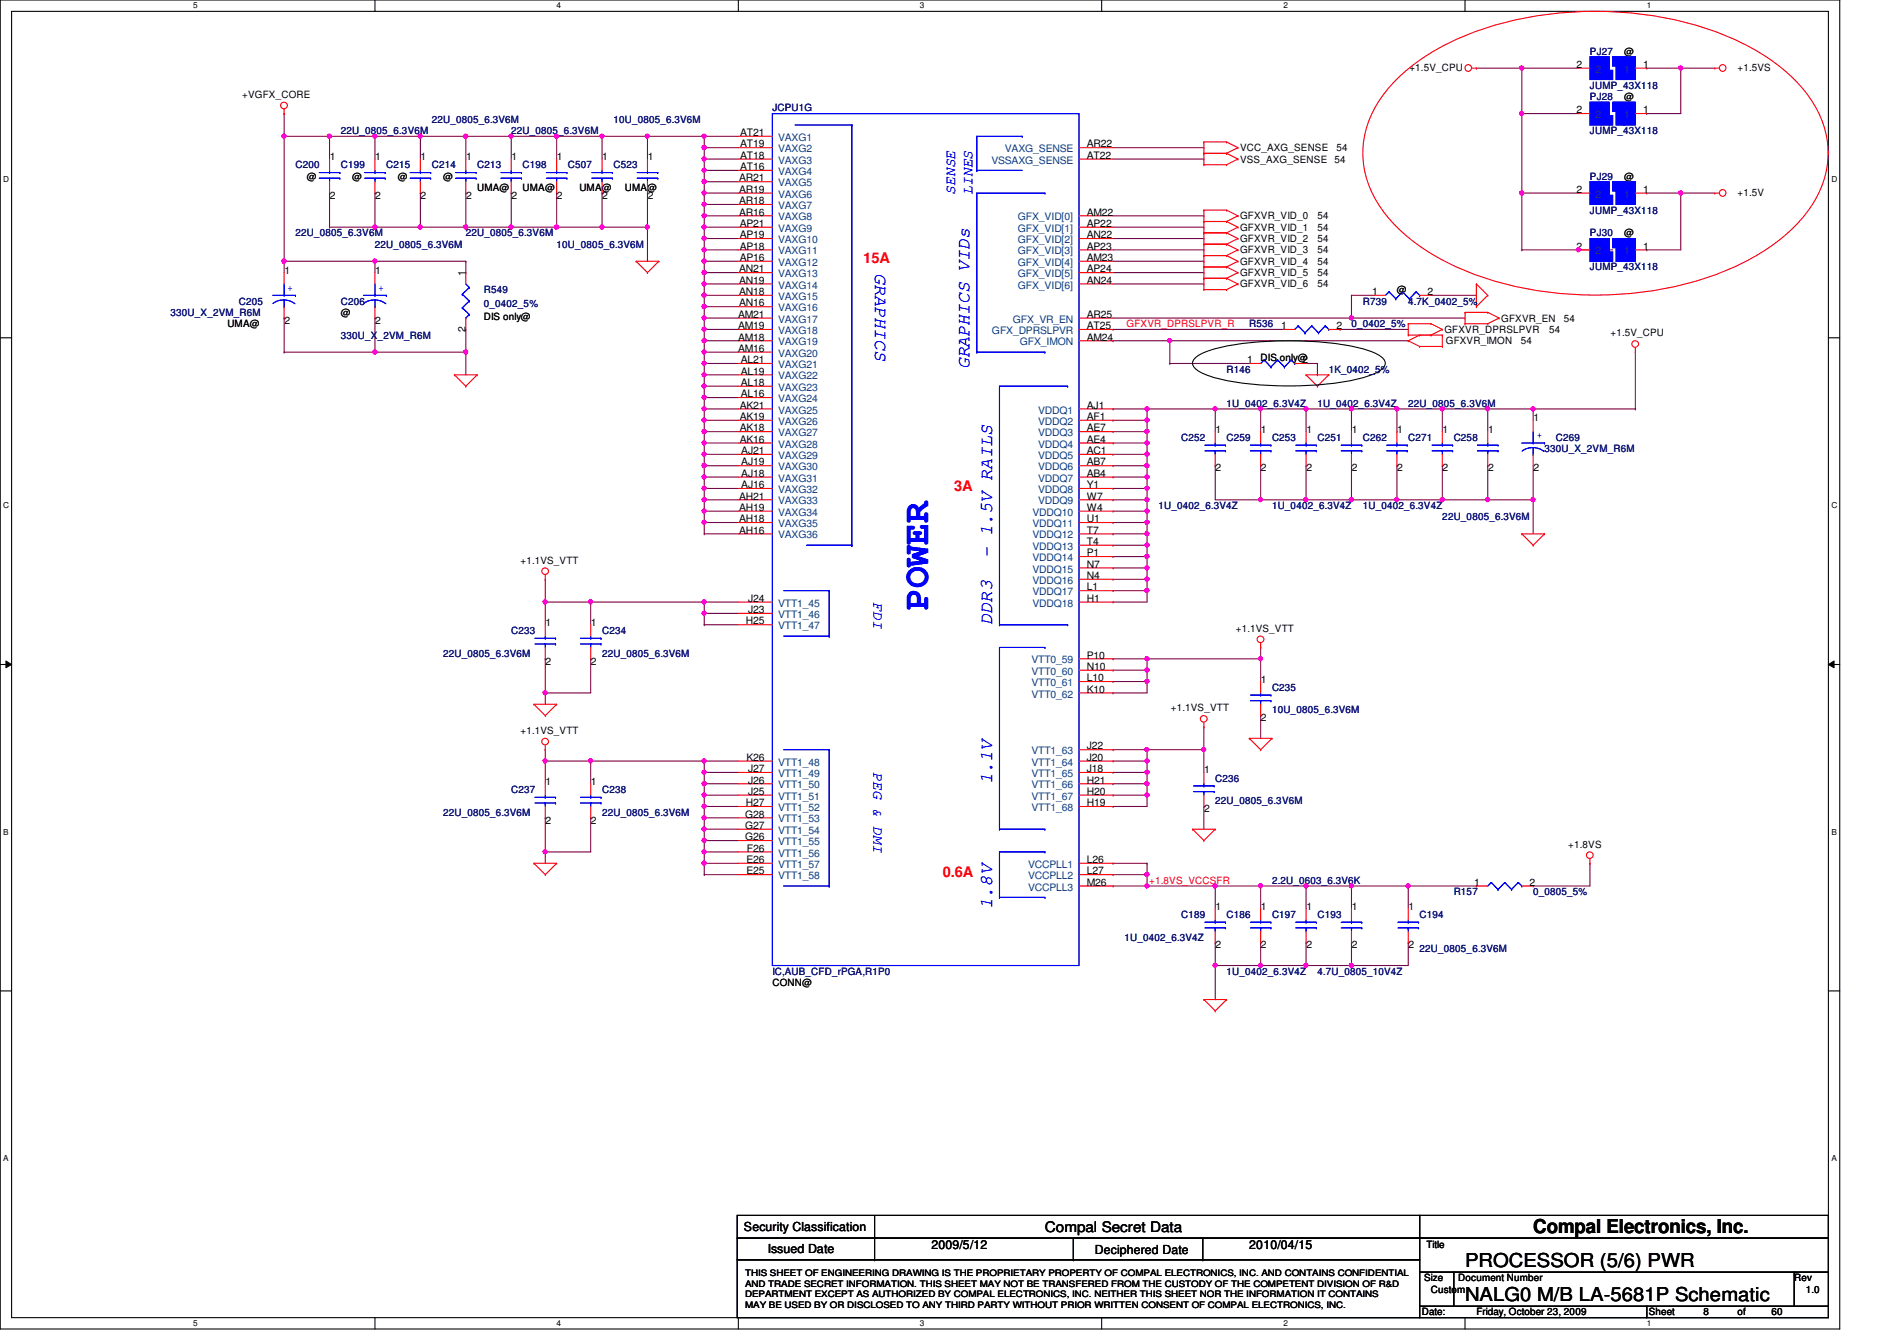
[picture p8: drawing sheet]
<svg xmlns="http://www.w3.org/2000/svg" width="297mm" height="210mm" viewBox="0 0 297 210" stroke-linecap="round" stroke-linejoin="round" font-family="sans-serif">
<defs><g id="words">
<text font-size="5.7" fill="#00f" x="145.3" y="95.5" transform="rotate(-90 145.3 95.5)">POWER</text>
<g font-size="3">
<text x="240.1" y="193">Compal Electronics, Inc.</text>
<text x="229.4" y="203.6">NALG0 M/B LA-5681P Schematic</text>
<text x="229.4" y="198.3">PROCESSOR (5/6) PWR</text>
</g>
<g font-size="2.8" fill="#00f">
<text x="137" y="42.7" transform="rotate(90 137 42.7)">GRAPHICS</text>
<text x="151.8" y="57.8" transform="rotate(-90 151.8 57.8)">GRAPHICS VIDs</text>
<text x="155.4" y="87.4" transform="rotate(-90 155.4 87.4)">- 1.5V RAILS</text>
<text x="155.4" y="97.8" transform="rotate(-90 155.4 97.8)">DDR3</text>
<text x="155.4" y="122.7" transform="rotate(-90 155.4 122.7)">1.1V</text>
<text x="155.4" y="142.2" transform="rotate(-90 155.4 142.2)">1.8V</text>
</g>
<g font-size="2.3" fill="#00f">
<text x="149.6" y="30.6" transform="rotate(-90 149.6 30.6)">SENSE</text>
<text x="152.3" y="30.6" transform="rotate(-90 152.3 30.6)">LINES</text>
<text x="136.8" y="94.2" transform="rotate(90 136.8 94.2)">FDI</text>
<text x="136.8" y="120.9" transform="rotate(90 136.8 120.9)">PEG &amp; DMI</text>
</g>
<g font-size="2.3" fill="#f00">
<text x="135.2" y="41.2">15A</text>
<text x="149.4" y="76.8">3A</text>
<text x="147.6" y="137.2">0.6A</text>
</g>
<text font-size="2.3" x="163.6" y="192.9">Compal Secret Data</text>
<g font-size="1.9">
<text x="116.5" y="192.7">Security Classification</text>
<text x="120.2" y="196.1">Issued Date</text>
<text x="145.8" y="195.6">2009/5/12</text>
<text x="171.4" y="196.3">Deciphered Date</text>
<text x="195.6" y="195.6">2010/04/15</text>
</g>
<g font-size="1.6">
<text x="220.7" y="11">+1.5V_CPU</text>
<text x="246.8" y="10.6">2</text>
<text x="254.3" y="8.6">@</text>
<text x="257.3" y="10.6">1</text>
<text x="272.1" y="11">+1.5VS</text>
<text x="37.9" y="15.3">+VGFX_CORE</text>
<text x="246.8" y="17.7">2</text>
<text x="254.3" y="15.7">@</text>
<text x="257.3" y="17.7">1</text>
<text x="115.9" y="21.3">AT21</text>
<text x="115.9" y="23.1">AT19</text>
<text x="170.2" y="23.1">AR22</text>
<text x="194.2" y="23.7">VCC_AXG_SENSE</text>
<text x="209.3" y="23.7">54</text>
<text x="48" y="28.1">@</text>
<text x="51.6" y="25.1">1</text>
<text x="55.2" y="28.1">@</text>
<text x="58.8" y="25.1">1</text>
<text x="62.3" y="28.1">@</text>
<text x="65.9" y="25.1">1</text>
<text x="69.4" y="28.1">@</text>
<text x="73" y="25.1">1</text>
<text x="74.7" y="29.9">UMA@</text>
<text x="80.1" y="25.1">1</text>
<text x="81.8" y="29.9">UMA@</text>
<text x="87.2" y="25.1">1</text>
<text x="90.7" y="29.9">UMA@</text>
<text x="94.3" y="25.1">1</text>
<text x="97.8" y="29.9">UMA@</text>
<text x="101.4" y="25.1">1</text>
<text x="115.7" y="28.4">AR21</text>
<text x="115.9" y="24.8">AT18</text>
<text x="115.9" y="26.6">AT16</text>
<text x="170.2" y="24.8">AT22</text>
<text x="194.2" y="25.4">VSS_AXG_SENSE</text>
<text x="209" y="25.4">54</text>
<text x="254.3" y="28.1">@</text>
<text x="51.6" y="31.1">2</text>
<text x="58.8" y="31.1">2</text>
<text x="65.9" y="31.1">2</text>
<text x="73" y="31.1">2</text>
<text x="80.1" y="31.1">2</text>
<text x="87.2" y="31.1">2</text>
<text x="94.3" y="31.1">2</text>
<text x="101.4" y="31.1">2</text>
<text x="115.7" y="30.2">AR19</text>
<text x="115.7" y="32">AR18</text>
<text x="115.7" y="33.7">AR16</text>
<text x="115.8" y="35.5">AP21</text>
<text x="170.2" y="33.7">AM22</text>
<text x="170.2" y="35.5">AP22</text>
<text x="194.2" y="34.3">GFXVR_VID_0</text>
<text x="206.3" y="34.3">54</text>
<text x="246.8" y="30.2">2</text>
<text x="257.3" y="30.2">1</text>
<text x="272.1" y="30.6">+1.5V</text>
<text x="115.8" y="37.3">AP19</text>
<text x="115.8" y="39.1">AP18</text>
<text x="115.8" y="40.9">AP16</text>
<text x="170.2" y="37.3">AN22</text>
<text x="170.2" y="39.1">AP23</text>
<text x="170.2" y="40.9">AM23</text>
<text x="194.2" y="36.1">GFXVR_VID_1</text>
<text x="194.2" y="37.9">GFXVR_VID_2</text>
<text x="194.2" y="39.7">GFXVR_VID_3</text>
<text x="194.2" y="41.4">GFXVR_VID_4</text>
<text x="206.3" y="36.1">54</text>
<text x="206.3" y="37.9">54</text>
<text x="206.3" y="39.7">54</text>
<text x="206.3" y="41.4">54</text>
<text x="246.8" y="39.1">2</text>
<text x="254.3" y="37">@</text>
<text x="257.3" y="39.1">1</text>
<text x="44.5" y="42.8">1</text>
<text x="58.8" y="42.8">1</text>
<text x="72.9" y="43.2" transform="rotate(-90 72.9 43.2)">1</text>
<text x="115.7" y="42.6">AN21</text>
<text x="115.7" y="44.4">AN19</text>
<text x="115.7" y="46.2">AN18</text>
<text x="115.7" y="48">AN16</text>
<text x="170.2" y="42.6">AP24</text>
<text x="170.2" y="44.4">AN24</text>
<text x="194.2" y="43.2">GFXVR_VID_5</text>
<text x="194.2" y="45">GFXVR_VID_6</text>
<text x="206.3" y="43.2">54</text>
<text x="206.3" y="45">54</text>
<text x="214.8" y="46.2">1</text>
<text x="218.7" y="45.9">@</text>
<text x="223.5" y="46.2">2</text>
<text x="35.6" y="51.2">UMA@</text>
<text x="44.5" y="50.7">2</text>
<text x="53.4" y="49.4">@</text>
<text x="58.8" y="50.7">2</text>
<text x="72.9" y="51.9" transform="rotate(-90 72.9 51.9)">2</text>
<text x="75.8" y="50.2">DIS only@</text>
<text x="115.6" y="49.7">AM21</text>
<text x="115.6" y="51.5">AM19</text>
<text x="115.6" y="53.3">AM18</text>
<text x="170.2" y="49.7">AR25</text>
<text x="170.2" y="51.5">AT25</text>
<text x="170.2" y="53.3">AM24</text>
<text x="200.6" y="51.5">1</text>
<text x="209.3" y="51.5">2</text>
<text x="226.2" y="52.1">GFXVR_DPRSLPVR</text>
<text x="226.4" y="53.9">GFXVR_IMON</text>
<text x="235.1" y="50.3">GFXVR_EN</text>
<text x="238.1" y="53.9">54</text>
<text x="242.6" y="52.1">54</text>
<text x="244.9" y="50.3">54</text>
<text x="252.2" y="52.7">+1.5V_CPU</text>
<text x="115.6" y="55.1">AM16</text>
<text x="116" y="56.9">AL21</text>
<text x="116" y="58.6">AL19</text>
<text x="195.3" y="56.9">1</text>
<text x="197.4" y="56.6">DIS only@</text>
<text x="204" y="56.9">2</text>
<text x="115.8" y="64">AK21</text>
<text x="115.8" y="65.7">AK19</text>
<text x="116" y="60.4">AL18</text>
<text x="116" y="62.2">AL16</text>
<text x="170.2" y="64">AJ1</text>
<text x="170.2" y="65.7">AF1</text>
<text x="240.1" y="66">1</text>
<text x="115.8" y="67.5">AK18</text>
<text x="115.8" y="69.3">AK16</text>
<text x="116.1" y="71.1">AJ21</text>
<text x="170.2" y="67.5">AE7</text>
<text x="170.2" y="69.3">AE4</text>
<text x="170.2" y="71.1">AC1</text>
<text x="190.3" y="67.7">1</text>
<text x="197.4" y="67.7">1</text>
<text x="204.6" y="67.7">1</text>
<text x="211.7" y="67.7">1</text>
<text x="218.8" y="67.7">1</text>
<text x="225.9" y="67.7">1</text>
<text x="233" y="67.7">1</text>
<text x="116.1" y="72.9">AJ19</text>
<text x="116.1" y="74.6">AJ18</text>
<text x="116.1" y="76.4">AJ16</text>
<text x="170.2" y="72.9">AB7</text>
<text x="170.2" y="74.6">AB4</text>
<text x="170.2" y="76.4">Y1</text>
<text x="190.3" y="73.8">2</text>
<text x="197.4" y="73.8">2</text>
<text x="204.6" y="73.8">2</text>
<text x="211.7" y="73.8">2</text>
<text x="218.8" y="73.8">2</text>
<text x="225.9" y="73.8">2</text>
<text x="233" y="73.8">2</text>
<text x="240.1" y="73.8">2</text>
<text x="115.7" y="78.2">AH21</text>
<text x="115.7" y="80">AH19</text>
<text x="115.7" y="81.7">AH18</text>
<text x="115.7" y="83.5">AH16</text>
<text x="170.2" y="78.2">W7</text>
<text x="170.2" y="80">W4</text>
<text x="170.2" y="81.7">U1</text>
<text x="170.2" y="83.5">T7</text>
<text x="81.5" y="88.2">+1.1VS_VTT</text>
<text x="170.2" y="85.3">T4</text>
<text x="170.2" y="87.1">P1</text>
<text x="170.2" y="88.9">N7</text>
<text x="117.1" y="94.2">J24</text>
<text x="117.1" y="96">J23</text>
<text x="170.2" y="90.6">N4</text>
<text x="170.2" y="92.4">L1</text>
<text x="170.2" y="94.2">H1</text>
<text x="85.4" y="98">1</text>
<text x="92.5" y="98">1</text>
<text x="116.8" y="97.7">H25</text>
<text x="193.5" y="98.9">+1.1VS_VTT</text>
<text x="85.4" y="104">2</text>
<text x="92.5" y="104">2</text>
<text x="170.2" y="103.1">P10</text>
<text x="170.2" y="104.9">N10</text>
<text x="170.2" y="106.6">L10</text>
<text x="197.4" y="106.8">1</text>
<text x="170.2" y="108.4">K10</text>
<text x="183.3" y="111.3">+1.1VS_VTT</text>
<text x="197.4" y="112.9">2</text>
<text x="81.5" y="114.9">+1.1VS_VTT</text>
<text x="116.9" y="119.1">K26</text>
<text x="170.2" y="117.3">J22</text>
<text x="170.2" y="119.1">J20</text>
<text x="85.4" y="122.9">1</text>
<text x="92.5" y="122.9">1</text>
<text x="117.1" y="120.9">J27</text>
<text x="117.1" y="122.6">J26</text>
<text x="117.1" y="124.4">J25</text>
<text x="170.2" y="120.9">J18</text>
<text x="170.2" y="122.6">H21</text>
<text x="170.2" y="124.4">H20</text>
<text x="188.5" y="121.1">1</text>
<text x="85.4" y="128.9">2</text>
<text x="92.5" y="128.9">2</text>
<text x="116.7" y="128">G28</text>
<text x="116.7" y="129.8">G27</text>
<text x="116.7" y="131.5">G26</text>
<text x="116.8" y="126.2">H27</text>
<text x="170.2" y="126.2">H19</text>
<text x="188.5" y="127.1">2</text>
<text x="116.9" y="135.1">E26</text>
<text x="116.9" y="136.9">E25</text>
<text x="117" y="133.3">F26</text>
<text x="170.2" y="135.1">L26</text>
<text x="170.2" y="136.9">L27</text>
<text x="245.6" y="132.7">+1.8VS</text>
<text x="170.2" y="138.6">M26</text>
<text x="190.3" y="142.4">1</text>
<text x="197.4" y="142.4">1</text>
<text x="204.6" y="142.4">1</text>
<text x="211.7" y="142.4">1</text>
<text x="220.6" y="142.4">1</text>
<text x="230.8" y="138.6">1</text>
<text x="239.5" y="138.6">2</text>
<text x="190.3" y="148.5">2</text>
<text x="197.4" y="148.5">2</text>
<text x="204.6" y="148.5">2</text>
<text x="211.7" y="148.5">2</text>
<text x="220.6" y="148.5">2</text>
<text x="120.9" y="154.3">CONN@</text>
<text x="223.3" y="195.4">Title</text>
<text x="223" y="200.6">Size</text>
<text x="224.1" y="202.4">Custom</text>
<text x="228.3" y="200.6">Document Number</text>
<text x="281" y="200.6">Rev</text>
<text x="282.7" y="202.4">1.0</text>
<text x="222.6" y="205.9">Date:</text>
<text x="231.2" y="205.9">Friday, October 23, 2009</text>
<text x="258.2" y="205.9">Sheet</text>
<text x="266.7" y="205.9">8</text>
<text x="272.1" y="205.9">of</text>
<text x="277.4" y="205.9">60</text>
</g>
<g font-size="1.6" fill="#000080">
<text x="249" y="8.6">PJ27</text>
<text x="120.9" y="17.4">JCPU1G</text>
<text x="249" y="13.9">JUMP_43X118</text>
<text x="249" y="15.7">PJ28</text>
<text x="53.4" y="21">22U_0805_6.3V6M</text>
<text x="67.6" y="19.2">22U_0805_6.3V6M</text>
<text x="80" y="21">22U_0805_6.3V6M</text>
<text x="96.1" y="19.2">10U_0805_6.3V6M</text>
<text x="249" y="21">JUMP_43X118</text>
<text x="46.3" y="26.3">C200</text>
<text x="53.4" y="26.3">C199</text>
<text x="60.5" y="26.3">C215</text>
<text x="67.6" y="26.3">C214</text>
<text x="74.7" y="26.3">C213</text>
<text x="81.8" y="26.3">C198</text>
<text x="88.9" y="26.3">C507</text>
<text x="96.1" y="26.3">C523</text>
<text x="249" y="28.1">PJ29</text>
<text x="249" y="33.4">JUMP_43X118</text>
<text x="46.3" y="37">22U_0805_6.3V6M</text>
<text x="58.7" y="38.8">22U_0805_6.3V6M</text>
<text x="72.9" y="37">22U_0805_6.3V6M</text>
<text x="87.2" y="38.8">10U_0805_6.3V6M</text>
<text x="249" y="37">PJ30</text>
<text x="37.4" y="47.7">C205</text>
<text x="53.4" y="47.7">C206</text>
<text x="75.8" y="45.9">R549</text>
<text x="213.4" y="47.7">R739</text>
<text x="220.5" y="47.7">4.7K_0402_5%</text>
<text x="249" y="42.3">JUMP_43X118</text>
<text x="26.7" y="49.4">330U_X_2VM_R6M</text>
<text x="53.4" y="53">330U_X_2VM_R6M</text>
<text x="75.8" y="48">0_0402_5%</text>
<text x="195.6" y="51.2">R536</text>
<text x="211.6" y="51.2">0_0402_5%</text>
<text x="192.1" y="58.3">R146</text>
<text x="208.1" y="58.3">1K_0402_5%</text>
<text x="192.1" y="63.7">1U_0402_6.3V4Z</text>
<text x="206.3" y="63.7">1U_0402_6.3V4Z</text>
<text x="220.5" y="63.7">22U_0805_6.3V6M</text>
<text x="185" y="69">C252</text>
<text x="192.1" y="69">C259</text>
<text x="199.2" y="69">C253</text>
<text x="206.3" y="69">C251</text>
<text x="213.4" y="69">C262</text>
<text x="220.5" y="69">C271</text>
<text x="227.6" y="69">C258</text>
<text x="241.8" y="70.8">330U_X_2VM_R6M</text>
<text x="243.6" y="69">C269</text>
<text x="181.4" y="79.7">1U_0402_6.3V4Z</text>
<text x="199.2" y="79.7">1U_0402_6.3V4Z</text>
<text x="213.4" y="79.7">1U_0402_6.3V4Z</text>
<text x="225.8" y="81.4">22U_0805_6.3V6M</text>
<text x="80" y="99.2">C233</text>
<text x="94.3" y="99.2">C234</text>
<text x="69.4" y="102.8">22U_0805_6.3V6M</text>
<text x="94.3" y="102.8">22U_0805_6.3V6M</text>
<text x="199.2" y="108.1">C235</text>
<text x="199.2" y="111.7">10U_0805_6.3V6M</text>
<text x="80" y="124.1">C237</text>
<text x="94.3" y="124.1">C238</text>
<text x="190.3" y="122.3">C236</text>
<text x="190.3" y="125.9">22U_0805_6.3V6M</text>
<text x="69.4" y="127.7">22U_0805_6.3V6M</text>
<text x="94.3" y="127.7">22U_0805_6.3V6M</text>
<text x="185" y="143.7">C189</text>
<text x="192.1" y="143.7">C186</text>
<text x="199.2" y="143.7">C197</text>
<text x="199.2" y="138.3">2.2U_0603_6.3V6K</text>
<text x="206.3" y="143.7">C193</text>
<text x="222.3" y="143.7">C194</text>
<text x="227.6" y="140.1">R157</text>
<text x="240.1" y="140.1">0_0805_5%</text>
<text x="176.1" y="147.2">1U_0402_6.3V4Z</text>
<text x="222.3" y="149">22U_0805_6.3V6M</text>
<text x="120.9" y="152.6">IC,AUB_CFD_rPGA,R1P0</text>
<text x="192.1" y="152.6">1U_0402_6.3V4Z</text>
<text x="206.3" y="152.6">4.7U_0805_10V4Z</text>
</g>
<g font-size="1.6" fill="#004080">
<text x="249.8" y="11.4">2</text>
<text x="254.3" y="11.4">1</text>
<text x="121.8" y="22.1">VAXG1</text>
<text x="121.8" y="23.8">VAXG2</text>
<text x="157.3" y="23.8">VAXG_SENSE</text>
<text x="249.8" y="18.5">2</text>
<text x="254.3" y="18.5">1</text>
<text x="121.8" y="25.6">VAXG3</text>
<text x="121.8" y="27.4">VAXG4</text>
<text x="121.8" y="29.2">VAXG5</text>
<text x="155.2" y="25.6">VSSAXG_SENSE</text>
<text x="121.8" y="30.9">VAXG6</text>
<text x="121.8" y="32.7">VAXG7</text>
<text x="121.8" y="34.5">VAXG8</text>
<text x="159.4" y="34.5">GFX_VID[0]</text>
<text x="249.8" y="30.9">2</text>
<text x="254.3" y="30.9">1</text>
<text x="121.8" y="36.3">VAXG9</text>
<text x="121.8" y="38.1">VAXG10</text>
<text x="121.8" y="39.8">VAXG11</text>
<text x="121.8" y="41.6">VAXG12</text>
<text x="159.4" y="36.3">GFX_VID[1]</text>
<text x="159.4" y="38.1">GFX_VID[2]</text>
<text x="159.4" y="39.8">GFX_VID[3]</text>
<text x="159.4" y="41.6">GFX_VID[4]</text>
<text x="249.8" y="39.8">2</text>
<text x="254.3" y="39.8">1</text>
<text x="121.8" y="43.4">VAXG13</text>
<text x="121.8" y="45.2">VAXG14</text>
<text x="121.8" y="46.9">VAXG15</text>
<text x="159.4" y="43.4">GFX_VID[5]</text>
<text x="159.4" y="45.2">GFX_VID[6]</text>
<text x="121.8" y="48.7">VAXG16</text>
<text x="121.8" y="50.5">VAXG17</text>
<text x="121.8" y="52.3">VAXG18</text>
<text x="155.3" y="52.3">GFX_DPRSLPVR</text>
<text x="158.6" y="50.5">GFX_VR_EN</text>
<text x="121.8" y="54.1">VAXG19</text>
<text x="121.8" y="55.8">VAXG20</text>
<text x="121.8" y="57.6">VAXG21</text>
<text x="121.8" y="59.4">VAXG22</text>
<text x="159.7" y="54.1">GFX_IMON</text>
<text x="121.8" y="61.2">VAXG23</text>
<text x="121.8" y="62.9">VAXG24</text>
<text x="121.8" y="64.7">VAXG25</text>
<text x="162.6" y="64.7">VDDQ1</text>
<text x="121.8" y="66.5">VAXG26</text>
<text x="121.8" y="68.3">VAXG27</text>
<text x="121.8" y="70.1">VAXG28</text>
<text x="121.8" y="71.8">VAXG29</text>
<text x="162.6" y="66.5">VDDQ2</text>
<text x="162.6" y="68.3">VDDQ3</text>
<text x="162.6" y="70.1">VDDQ4</text>
<text x="162.6" y="71.8">VDDQ5</text>
<text x="121.8" y="73.6">VAXG30</text>
<text x="121.8" y="75.4">VAXG31</text>
<text x="121.8" y="77.2">VAXG32</text>
<text x="162.6" y="73.6">VDDQ6</text>
<text x="162.6" y="75.4">VDDQ7</text>
<text x="162.6" y="77.2">VDDQ8</text>
<text x="121.8" y="79">VAXG33</text>
<text x="121.8" y="80.7">VAXG34</text>
<text x="121.8" y="82.5">VAXG35</text>
<text x="161.7" y="80.7">VDDQ10</text>
<text x="161.7" y="82.5">VDDQ11</text>
<text x="162.6" y="79">VDDQ9</text>
<text x="121.8" y="84.3">VAXG36</text>
<text x="161.7" y="84.3">VDDQ12</text>
<text x="161.7" y="86.1">VDDQ13</text>
<text x="161.7" y="87.8">VDDQ14</text>
<text x="161.7" y="89.6">VDDQ15</text>
<text x="121.8" y="95">VTT1_45</text>
<text x="161.7" y="91.4">VDDQ16</text>
<text x="161.7" y="93.2">VDDQ17</text>
<text x="161.7" y="95">VDDQ18</text>
<text x="121.8" y="96.7">VTT1_46</text>
<text x="121.8" y="98.5">VTT1_47</text>
<text x="161.5" y="103.8">VTT0_59</text>
<text x="161.5" y="105.6">VTT0_60</text>
<text x="161.5" y="107.4">VTT0_61</text>
<text x="161.5" y="109.2">VTT0_62</text>
<text x="121.8" y="119.8">VTT1_48</text>
<text x="161.5" y="118.1">VTT1_63</text>
<text x="161.5" y="119.8">VTT1_64</text>
<text x="121.8" y="121.6">VTT1_49</text>
<text x="121.8" y="123.4">VTT1_50</text>
<text x="121.8" y="125.2">VTT1_51</text>
<text x="161.5" y="121.6">VTT1_65</text>
<text x="161.5" y="123.4">VTT1_66</text>
<text x="161.5" y="125.2">VTT1_67</text>
<text x="121.8" y="127">VTT1_52</text>
<text x="121.8" y="128.7">VTT1_53</text>
<text x="121.8" y="130.5">VTT1_54</text>
<text x="161.5" y="127">VTT1_68</text>
<text x="121.8" y="132.3">VTT1_55</text>
<text x="121.8" y="134.1">VTT1_56</text>
<text x="121.8" y="135.8">VTT1_57</text>
<text x="121.8" y="137.6">VTT1_58</text>
<text x="161" y="135.8">VCCPLL1</text>
<text x="161" y="137.6">VCCPLL2</text>
<text x="161" y="139.4">VCCPLL3</text>
</g>
<g font-size="1.6" fill="#00f">
<text x="45" y="45.5">+</text>
<text x="59.3" y="45.5">+</text>
<text x="240.6" y="68.6">+</text>
</g>
<g font-size="1.6" fill="#f00">
<text x="176.4" y="51.2">GFXVR_DPRSLPVR_R</text>
<text x="180" y="138.3">+1.8VS_VCCSFR</text>
</g>
<g font-size="1.4">
<text x="116.7" y="201.4">AND TRADE SECRET INFORMATION. THIS SHEET MAY NOT BE TRANSFERED FROM THE CUSTODY OF THE COMPETENT DIVISION OF R&amp;D</text>
<text x="116.7" y="203">DEPARTMENT EXCEPT AS AUTHORIZED BY COMPAL ELECTRONICS, INC. NEITHER THIS SHEET NOR THE INFORMATION IT CONTAINS</text>
<text x="116.7" y="199.7">THIS SHEET OF ENGINEERING DRAWING IS THE PROPRIETARY PROPERTY OF COMPAL ELECTRONICS, INC. AND CONTAINS CONFIDENTIAL</text>
<text x="116.7" y="204.7">MAY BE USED BY OR DISCLOSED TO ANY THIRD PARTY WITHOUT PRIOR WRITTEN CONSENT OF COMPAL ELECTRONICS, INC.</text>
</g>
<g font-size="1.3">
<text x="30.3" y="1.3">5</text>
<text x="87.2" y="1.3">4</text>
<text x="144.1" y="1.3">3</text>
<text x="201" y="1.3">2</text>
<text x="257.8" y="1.3">1</text>
<text x=".5" y="28.4">D</text>
<text x="286.8" y="28.4">D</text>
<text x=".5" y="79.5">C</text>
<text x="286.8" y="79.5">C</text>
<text x=".5" y="130.7">B</text>
<text x="286.8" y="130.7">B</text>
<text x=".5" y="181.8">A</text>
<text x="286.8" y="181.8">A</text>
<text x="30.3" y="207.6">5</text>
<text x="87.2" y="207.6">4</text>
<text x="144.1" y="207.6">3</text>
<text x="201" y="207.6">2</text>
<text x="257.8" y="207.6">1</text>
</g>
</g></defs>
<path d="M0 0h288.1v208h-288.1zM1.8 1.8h284.5v204.4h-284.5z" fill="none" stroke="#000" stroke-width=".17"/>
<g fill="#fff">
<path d="M30.3 .2h.6v1.4h-.6z"/>
<path d="M30.3 206.4h.6v1.4h-.6z"/>
</g>
<path d="M58.7 0v1.8M58.7 206.2v1.8" fill="none" stroke="#000" stroke-width=".17"/>
<g fill="#fff">
<path d="M87.2 .2h.6v1.4h-.6z"/>
<path d="M87.2 206.4h.6v1.4h-.6z"/>
</g>
<path d="M115.6 0v1.8M115.6 206.2v1.8" fill="none" stroke="#000" stroke-width=".17"/>
<g fill="#fff">
<path d="M144.1 .2h.6v1.4h-.6z"/>
<path d="M144.1 206.4h.6v1.4h-.6z"/>
</g>
<path d="M172.5 0v1.8M172.5 206.2v1.8" fill="none" stroke="#000" stroke-width=".17"/>
<g fill="#fff">
<path d="M201 .2h.6v1.4h-.6z"/>
<path d="M201 206.4h.6v1.4h-.6z"/>
</g>
<path d="M229.4 0v1.8M229.4 206.2v1.8" fill="none" stroke="#000" stroke-width=".17"/>
<g fill="#fff">
<path d="M257.8 .2h.7v1.4h-.7z"/>
<path d="M257.8 206.4h.7v1.4h-.7z"/>
<path d="M.5 27.3h.9v1.4h-.9z"/>
<path d="M286.8 27.3h.9v1.4h-.9z"/>
<path d="M.5 78.4h.9v1.4h-.9z"/>
<path d="M286.8 78.4h.9v1.4h-.9z"/>
</g>
<path d="M0 52.9h1.8M286.3 52.9h1.8" fill="none" stroke="#000" stroke-width=".17"/>
<g fill="#fff">
<path d="M.5 129.5h.8v1.4h-.8z"/>
<path d="M286.8 129.5h.8v1.4h-.8z"/>
</g>
<path d="M0 104h1.8M286.3 104h1.8" fill="none" stroke="#000" stroke-width=".17"/>
<path d="M.9 103.5l.9 .5-.9 .5zM286.3 104l.9-.5v1z" fill="#000"/>
<path d="M.9 103.5l.9 .5-.9 .5zM286.3 104l.9-.5v1z" fill="none" stroke="#000" stroke-width=".16"/>
<g fill="#fff">
<path d="M.5 180.6h.8v1.4h-.8z"/>
<path d="M286.8 180.6h.8v1.4h-.8z"/>
</g>
<path d="M0 155.1h1.8M286.3 155.1h1.8" fill="none" stroke="#000" stroke-width=".17"/>
<path d="M110.3 83.6h.1M110.3 81.8h.1M110.3 83.6h5.3M110.3 81.8v1.8" fill="none" stroke="#800040" stroke-width=".17"/>
<circle cx="110.2" cy="81.8" r=".32" fill="#f0f"/>
<circle cx="110.2" cy="81.8" r=".32" fill="none" stroke="#f0f" stroke-width=".17"/>
<path d="M110.3 21.3h.1M110.3 21.3h5.3" fill="none" stroke="#800040" stroke-width=".17"/>
<circle cx="110.2" cy="21.3" r=".32" fill="#f0f"/>
<circle cx="110.2" cy="21.3" r=".32" fill="none" stroke="#f0f" stroke-width=".17"/>
<path d="M110.3 81.8h.1M110.3 80h.1M110.3 81.8h5.3M110.3 80v1.8" fill="none" stroke="#800040" stroke-width=".17"/>
<circle cx="110.2" cy="80" r=".32" fill="#f0f"/>
<circle cx="110.2" cy="80" r=".32" fill="none" stroke="#f0f" stroke-width=".17"/>
<path d="M110.3 78.2h.1M110.3 78.2v1.8M110.3 80h.1M110.3 80h5.3" fill="none" stroke="#800040" stroke-width=".17"/>
<circle cx="110.2" cy="78.2" r=".32" fill="#f0f"/>
<circle cx="110.2" cy="78.2" r=".32" fill="none" stroke="#f0f" stroke-width=".17"/>
<path d="M110.3 78.2h.1M110.3 76.5h.1M110.3 78.2h5.3M110.3 76.5v1.7" fill="none" stroke="#800040" stroke-width=".17"/>
<circle cx="110.2" cy="76.4" r=".32" fill="#f0f"/>
<circle cx="110.2" cy="76.4" r=".32" fill="none" stroke="#f0f" stroke-width=".17"/>
<path d="M110.3 72.9h.1M110.3 71.1h.1M110.3 76.5h.1M110.3 74.7h.1M110.3 72.9h5.3M110.3 71.1h5.3M110.3 76.5h5.3M110.3 74.7h5.3" fill="none" stroke="#800040" stroke-width=".17"/>
<circle cx="110.2" cy="74.6" r=".32" fill="#f0f"/>
<circle cx="110.2" cy="74.6" r=".32" fill="none" stroke="#f0f" stroke-width=".17"/>
<path d="M110.3 74.7h.1M110.3 69.3h.1M110.3 71.1h.1M110.3 69.3v3.6M110.3 74.7v1.8" fill="none" stroke="#800040" stroke-width=".17"/>
<circle cx="110.2" cy="71.1" r=".32" fill="#f0f"/>
<circle cx="110.2" cy="71.1" r=".32" fill="none" stroke="#f0f" stroke-width=".17"/>
<path d="M110.3 72.9h.1M110.3 72.9v1.8" fill="none" stroke="#800040" stroke-width=".17"/>
<circle cx="110.2" cy="72.9" r=".32" fill="#f0f"/>
<circle cx="110.2" cy="72.9" r=".32" fill="none" stroke="#f0f" stroke-width=".17"/>
<path d="M110.3 65.8h.1M110.3 64h.1M110.3 69.3h.1M110.3 65.8h5.3M110.3 64h5.3M110.3 69.3h5.3" fill="none" stroke="#800040" stroke-width=".17"/>
<circle cx="110.2" cy="69.3" r=".32" fill="#f0f"/>
<circle cx="110.2" cy="69.3" r=".32" fill="none" stroke="#f0f" stroke-width=".17"/>
<path d="M110.3 67.6h.1M110.3 62.2h.1M110.3 67.6h5.3M110.3 62.2v1.8" fill="none" stroke="#800040" stroke-width=".17"/>
<circle cx="110.2" cy="62.2" r=".32" fill="#f0f"/>
<circle cx="110.2" cy="62.2" r=".32" fill="none" stroke="#f0f" stroke-width=".17"/>
<path d="M110.3 65.8h.1M110.3 65.8v1.8" fill="none" stroke="#800040" stroke-width=".17"/>
<circle cx="110.2" cy="65.8" r=".32" fill="#f0f"/>
<circle cx="110.2" cy="65.8" r=".32" fill="none" stroke="#f0f" stroke-width=".17"/>
<path d="M110.3 67.6h.1M110.3 67.6v1.7" fill="none" stroke="#800040" stroke-width=".17"/>
<circle cx="110.2" cy="67.5" r=".32" fill="#f0f"/>
<circle cx="110.2" cy="67.5" r=".32" fill="none" stroke="#f0f" stroke-width=".17"/>
<path d="M110.3 64h.1M110.3 64v1.8" fill="none" stroke="#800040" stroke-width=".17"/>
<circle cx="110.2" cy="64" r=".32" fill="#f0f"/>
<circle cx="110.2" cy="64" r=".32" fill="none" stroke="#f0f" stroke-width=".17"/>
<path d="M110.3 58.7h.1M110.3 56.9h.1M110.3 58.7h5.3M110.3 56.9h5.3M110.3 62.2h.1M110.3 60.5h.1M110.3 62.2h5.3M110.3 60.5h5.3M110.3 60.5v1.7" fill="none" stroke="#800040" stroke-width=".17"/>
<circle cx="110.2" cy="60.4" r=".32" fill="#f0f"/>
<circle cx="110.2" cy="60.4" r=".32" fill="none" stroke="#f0f" stroke-width=".17"/>
<path d="M110.3 58.7h.1M110.3 58.7v1.8" fill="none" stroke="#800040" stroke-width=".17"/>
<circle cx="110.2" cy="58.6" r=".32" fill="#f0f"/>
<circle cx="110.2" cy="58.6" r=".32" fill="none" stroke="#f0f" stroke-width=".17"/>
<path d="M110.3 56.9h.1M110.3 56.9v1.8" fill="none" stroke="#800040" stroke-width=".17"/>
<circle cx="110.2" cy="56.9" r=".32" fill="#f0f"/>
<circle cx="110.2" cy="56.9" r=".32" fill="none" stroke="#f0f" stroke-width=".17"/>
<path d="M110.3 55.1h.1M110.3 55.1v1.8" fill="none" stroke="#800040" stroke-width=".17"/>
<circle cx="110.2" cy="55.1" r=".32" fill="#f0f"/>
<circle cx="110.2" cy="55.1" r=".32" fill="none" stroke="#f0f" stroke-width=".17"/>
<path d="M110.3 51.6h.1M110.3 49.8h.1M110.3 44.4h.1M110.3 42.7h.1M110.3 48h.1M110.3 46.2h.1M110.3 51.6h5.3M110.3 49.8h5.3M110.3 44.4h5.3M110.3 42.7h5.3M110.3 48h5.3M110.3 46.2h5.3" fill="none" stroke="#800040" stroke-width=".17"/>
<circle cx="110.2" cy="46.2" r=".32" fill="#f0f"/>
<circle cx="110.2" cy="46.2" r=".32" fill="none" stroke="#f0f" stroke-width=".17"/>
<path d="M110.3 37.3h.1M110.3 35.6h.1M110.3 37.3h5.3M110.3 35.6h5.3M110.3 40.9h.1M110.3 40.9h5.3" fill="none" stroke="#800040" stroke-width=".17"/>
<circle cx="110.2" cy="40.9" r=".32" fill="#f0f"/>
<circle cx="110.2" cy="40.9" r=".32" fill="none" stroke="#f0f" stroke-width=".17"/>
<path d="M110.3 39.1h.1M110.3 30.2h.1M110.3 39.1h5.3M110.3 30.2h5.3" fill="none" stroke="#800040" stroke-width=".17"/>
<circle cx="110.2" cy="30.2" r=".32" fill="#f0f"/>
<circle cx="110.2" cy="30.2" r=".32" fill="none" stroke="#f0f" stroke-width=".17"/>
<path d="M110.3 28.4h.1M110.3 33.8h.1M110.3 32h.1M110.3 28.4h5.3M110.3 33.8h5.3M110.3 32h5.3M110.3 55.1h.1M110.3 53.3h.1M110.3 48h.1M110.3 55.1h5.3M110.3 53.3h5.3M110.3 48v1.8" fill="none" stroke="#800040" stroke-width=".17"/>
<circle cx="110.2" cy="48" r=".32" fill="#f0f"/>
<circle cx="110.2" cy="48" r=".32" fill="none" stroke="#f0f" stroke-width=".17"/>
<path d="M110.3 32h.1M110.3 32v1.8" fill="none" stroke="#800040" stroke-width=".17"/>
<circle cx="110.2" cy="32" r=".32" fill="#f0f"/>
<circle cx="110.2" cy="32" r=".32" fill="none" stroke="#f0f" stroke-width=".17"/>
<path d="M110.3 26.7h.1M110.3 26.7v1.7" fill="none" stroke="#800040" stroke-width=".17"/>
<circle cx="110.2" cy="26.6" r=".32" fill="#f0f"/>
<circle cx="110.2" cy="26.6" r=".32" fill="none" stroke="#f0f" stroke-width=".17"/>
<path d="M110.3 37.3h.1M110.3 37.3v1.8" fill="none" stroke="#800040" stroke-width=".17"/>
<circle cx="110.2" cy="37.3" r=".32" fill="#f0f"/>
<circle cx="110.2" cy="37.3" r=".32" fill="none" stroke="#f0f" stroke-width=".17"/>
<path d="M110.3 51.6h.1M110.3 51.6v1.7" fill="none" stroke="#800040" stroke-width=".17"/>
<circle cx="110.2" cy="51.5" r=".32" fill="#f0f"/>
<circle cx="110.2" cy="51.5" r=".32" fill="none" stroke="#f0f" stroke-width=".17"/>
<path d="M110.3 53.3h.1M110.3 53.3v1.8" fill="none" stroke="#800040" stroke-width=".17"/>
<circle cx="110.2" cy="53.3" r=".32" fill="#f0f"/>
<circle cx="110.2" cy="53.3" r=".32" fill="none" stroke="#f0f" stroke-width=".17"/>
<path d="M110.3 30.2h.1M110.3 30.2v1.8M110.3 42.7h.1M110.3 42.7v1.7" fill="none" stroke="#800040" stroke-width=".17"/>
<circle cx="110.2" cy="42.6" r=".32" fill="#f0f"/>
<circle cx="110.2" cy="42.6" r=".32" fill="none" stroke="#f0f" stroke-width=".17"/>
<path d="M110.3 33.8h.1M110.3 33.8v1.8" fill="none" stroke="#800040" stroke-width=".17"/>
<circle cx="110.2" cy="33.8" r=".32" fill="#f0f"/>
<circle cx="110.2" cy="33.8" r=".32" fill="none" stroke="#f0f" stroke-width=".17"/>
<path d="M110.3 28.4h.1M110.3 28.4v1.8" fill="none" stroke="#800040" stroke-width=".17"/>
<circle cx="110.2" cy="28.4" r=".32" fill="#f0f"/>
<circle cx="110.2" cy="28.4" r=".32" fill="none" stroke="#f0f" stroke-width=".17"/>
<path d="M110.3 35.6h.1M110.3 35.6v1.7" fill="none" stroke="#800040" stroke-width=".17"/>
<circle cx="110.2" cy="35.5" r=".32" fill="#f0f"/>
<circle cx="110.2" cy="35.5" r=".32" fill="none" stroke="#f0f" stroke-width=".17"/>
<path d="M110.3 49.8h.1M110.3 49.8v1.8" fill="none" stroke="#800040" stroke-width=".17"/>
<circle cx="110.2" cy="49.8" r=".32" fill="#f0f"/>
<circle cx="110.2" cy="49.8" r=".32" fill="none" stroke="#f0f" stroke-width=".17"/>
<path d="M110.3 46.2h.1M110.3 46.2v1.8" fill="none" stroke="#800040" stroke-width=".17"/>
<circle cx="110.2" cy="46.2" r=".32" fill="#f0f"/>
<circle cx="110.2" cy="46.2" r=".32" fill="none" stroke="#f0f" stroke-width=".17"/>
<path d="M110.3 40.9h.1M110.3 40.9v1.8" fill="none" stroke="#800040" stroke-width=".17"/>
<circle cx="110.2" cy="40.9" r=".32" fill="#f0f"/>
<circle cx="110.2" cy="40.9" r=".32" fill="none" stroke="#f0f" stroke-width=".17"/>
<path d="M110.3 44.4h.1M110.3 44.4v1.8" fill="none" stroke="#800040" stroke-width=".17"/>
<circle cx="110.2" cy="44.4" r=".32" fill="#f0f"/>
<circle cx="110.2" cy="44.4" r=".32" fill="none" stroke="#f0f" stroke-width=".17"/>
<path d="M110.3 39.1h.1M110.3 39.1v1.8" fill="none" stroke="#800040" stroke-width=".17"/>
<circle cx="110.2" cy="39.1" r=".32" fill="#f0f"/>
<circle cx="110.2" cy="39.1" r=".32" fill="none" stroke="#f0f" stroke-width=".17"/>
<path d="M110.3 23.1h.1M110.3 23.1h5.3" fill="none" stroke="#800040" stroke-width=".17"/>
<circle cx="110.2" cy="23.1" r=".32" fill="#f0f"/>
<circle cx="110.2" cy="23.1" r=".32" fill="none" stroke="#f0f" stroke-width=".17"/>
<path d="M110.3 26.7h.1M110.3 24.9h.1M110.3 23.1h.1M110.3 26.7h5.3M110.3 24.9h5.3M110.3 23.1v3.6" fill="none" stroke="#800040" stroke-width=".17"/>
<circle cx="110.2" cy="24.9" r=".32" fill="#f0f"/>
<circle cx="110.2" cy="24.9" r=".32" fill="none" stroke="#f0f" stroke-width=".17"/>
<path d="M94.3 21.3h.1M94.3 21.3h7.1M101.4 21.3h.1M101.4 21.3v3.6" fill="none" stroke="#800040" stroke-width=".17"/>
<circle cx="94.2" cy="21.3" r=".32" fill="#f0f"/>
<circle cx="94.2" cy="21.3" r=".32" fill="none" stroke="#f0f" stroke-width=".17"/>
<path d="M87.2 21.3h.1M87.2 21.3h7.1M94.3 21.3h.1M94.3 21.3v3.6" fill="none" stroke="#800040" stroke-width=".17"/>
<circle cx="87.1" cy="21.3" r=".32" fill="#f0f"/>
<circle cx="87.1" cy="21.3" r=".32" fill="none" stroke="#f0f" stroke-width=".17"/>
<path d="M80 21.3h.1M80 21.3v3.6M80 21.3h7.2M87.2 21.3h.1M87.2 21.3v3.6M94.3 30.2h.1M94.3 30.2v5.4M101.4 30.2h.1M101.4 30.2v5.4" fill="none" stroke="#800040" stroke-width=".17"/>
<circle cx="80" cy="21.3" r=".32" fill="#f0f"/>
<circle cx="80" cy="21.3" r=".32" fill="none" stroke="#f0f" stroke-width=".17"/>
<path d="M72.9 21.3h.1M72.9 21.3h7.1" fill="none" stroke="#800040" stroke-width=".17"/>
<circle cx="72.9" cy="21.3" r=".32" fill="#f0f"/>
<circle cx="72.9" cy="21.3" r=".32" fill="none" stroke="#f0f" stroke-width=".17"/>
<g fill="none" stroke="#800040" stroke-width=".17">
<path d="M65.8 21.3h.1M65.8 30.2h.1M65.8 21.3v3.6M65.8 30.2v5.4M65.8 21.3h7.1M72.9 21.3h.1M72.9 30.2h.1M72.9 21.3v3.6M72.9 30.2v5.4M80 30.2h.1M80 30.2v5.4M87.2 30.2h.1"/>
<path d="M87.2 30.2v5.4"/>
</g>
<circle cx="65.8" cy="21.3" r=".32" fill="#f0f"/>
<circle cx="65.8" cy="21.3" r=".32" fill="none" stroke="#f0f" stroke-width=".17"/>
<path d="M44.5 21.3h.1M44.5 21.3h14.2M51.6 21.3h.1M51.6 30.2h.1M51.6 21.3v3.6M51.6 30.2v5.4M58.7 21.3h.1M58.7 30.2h.1M58.7 21.3v3.6M58.7 30.2v5.4" fill="none" stroke="#800040" stroke-width=".17"/>
<circle cx="51.6" cy="21.3" r=".32" fill="#f0f"/>
<circle cx="51.6" cy="21.3" r=".32" fill="none" stroke="#f0f" stroke-width=".17"/>
<path d="M58.7 21.3h.1M58.7 21.3h7.1" fill="none" stroke="#800040" stroke-width=".17"/>
<circle cx="58.7" cy="21.3" r=".32" fill="#f0f"/>
<circle cx="58.7" cy="21.3" r=".32" fill="none" stroke="#f0f" stroke-width=".17"/>
<path d="M94.3 35.6h.1M94.3 35.6h7.1" fill="none" stroke="#800040" stroke-width=".17"/>
<circle cx="94.2" cy="35.5" r=".32" fill="#f0f"/>
<circle cx="94.2" cy="35.5" r=".32" fill="none" stroke="#f0f" stroke-width=".17"/>
<path d="M65.8 35.6h.1M65.8 35.6h7.1" fill="none" stroke="#800040" stroke-width=".17"/>
<circle cx="65.8" cy="35.5" r=".32" fill="#f0f"/>
<circle cx="65.8" cy="35.5" r=".32" fill="none" stroke="#f0f" stroke-width=".17"/>
<path d="M80 35.6h.1M80 35.6h7.2" fill="none" stroke="#800040" stroke-width=".17"/>
<circle cx="80" cy="35.5" r=".32" fill="#f0f"/>
<circle cx="80" cy="35.5" r=".32" fill="none" stroke="#f0f" stroke-width=".17"/>
<path d="M51.6 35.6h.1M51.6 35.6h14.2M58.7 35.6h.1" fill="none" stroke="#800040" stroke-width=".17"/>
<circle cx="58.7" cy="35.5" r=".32" fill="#f0f"/>
<circle cx="58.7" cy="35.5" r=".32" fill="none" stroke="#f0f" stroke-width=".17"/>
<path d="M72.9 35.6h.1M72.9 35.6h7.1" fill="none" stroke="#800040" stroke-width=".17"/>
<circle cx="72.9" cy="35.5" r=".32" fill="#f0f"/>
<circle cx="72.9" cy="35.5" r=".32" fill="none" stroke="#f0f" stroke-width=".17"/>
<path d="M87.2 35.6h.1M87.2 35.6h7.1" fill="none" stroke="#800040" stroke-width=".17"/>
<circle cx="87.1" cy="35.5" r=".32" fill="#f0f"/>
<circle cx="87.1" cy="35.5" r=".32" fill="none" stroke="#f0f" stroke-width=".17"/>
<path d="M101.4 35.6h.1M101.4 35.6v5.3" fill="none" stroke="#800040" stroke-width=".17"/>
<circle cx="101.4" cy="35.5" r=".32" fill="#f0f"/>
<circle cx="101.4" cy="35.5" r=".32" fill="none" stroke="#f0f" stroke-width=".17"/>
<path d="M44.5 21.3h.1M44.5 21.3v19.6" fill="none" stroke="#800040" stroke-width=".17"/>
<circle cx="44.5" cy="40.9" r=".32" fill="#f0f"/>
<circle cx="44.5" cy="40.9" r=".32" fill="none" stroke="#f0f" stroke-width=".17"/>
<circle cx="44.5" cy="21.3" r=".32" fill="#f0f"/>
<circle cx="44.5" cy="21.3" r=".32" fill="none" stroke="#f0f" stroke-width=".17"/>
<path d="M44.5 40.9h.1M44.5 40.9v1.8M44.5 40.9h14.2M58.7 40.9h.1M58.7 40.9v1.8" fill="none" stroke="#800040" stroke-width=".17"/>
<circle cx="58.7" cy="40.9" r=".32" fill="#f0f"/>
<circle cx="58.7" cy="40.9" r=".32" fill="none" stroke="#f0f" stroke-width=".17"/>
<circle cx="44.5" cy="40.9" r=".32" fill="#f0f"/>
<circle cx="44.5" cy="40.9" r=".32" fill="none" stroke="#f0f" stroke-width=".17"/>
<path d="M44.5 49.8h.1M44.5 49.8v5.3M58.7 49.8h.1M58.7 49.8v5.3" fill="none" stroke="#800040" stroke-width=".17"/>
<circle cx="58.7" cy="55.1" r=".32" fill="#f0f"/>
<circle cx="58.7" cy="55.1" r=".32" fill="none" stroke="#f0f" stroke-width=".17"/>
<path d="M44.5 17.8h.1M44.5 17.8v3.5M101.4 21.3h.1M101.4 21.3h8.9M110.3 21.3h.1M110.3 21.3v1.8M44.5 55.1h.1M44.5 55.1h14.2" fill="none" stroke="#800040" stroke-width=".17"/>
<circle cx="101.4" cy="21.3" r=".32" fill="#f0f"/>
<circle cx="101.4" cy="21.3" r=".32" fill="none" stroke="#f0f" stroke-width=".17"/>
<path d="M110.3 94.2h.1M110.3 97.8h.1M110.3 96h.1M110.3 94.2h5.3M110.3 97.8h5.3M110.3 96v1.8" fill="none" stroke="#800040" stroke-width=".17"/>
<circle cx="110.2" cy="96" r=".32" fill="#f0f"/>
<circle cx="110.2" cy="96" r=".32" fill="none" stroke="#f0f" stroke-width=".17"/>
<path d="M110.3 96h.1M110.3 94.2h.1M110.3 96h5.3M110.3 94.2v1.8M110.3 131.6h.1M110.3 129.8h.1M110.3 129.8v1.8M110.3 131.6h5.3" fill="none" stroke="#800040" stroke-width=".17"/>
<circle cx="110.2" cy="129.8" r=".32" fill="#f0f"/>
<circle cx="110.2" cy="129.8" r=".32" fill="none" stroke="#f0f" stroke-width=".17"/>
<path d="M110.3 129.8h.1M110.3 128h.1M110.3 129.8h5.3M110.3 128v1.8" fill="none" stroke="#800040" stroke-width=".17"/>
<circle cx="110.2" cy="128" r=".32" fill="#f0f"/>
<circle cx="110.2" cy="128" r=".32" fill="none" stroke="#f0f" stroke-width=".17"/>
<path d="M110.3 124.5h.1M110.3 122.7h.1M110.3 128h.1M110.3 126.2h.1M110.3 124.5h5.3M110.3 122.7h5.3M110.3 128h5.3M110.3 126.2h5.3" fill="none" stroke="#800040" stroke-width=".17"/>
<circle cx="110.2" cy="126.2" r=".32" fill="#f0f"/>
<circle cx="110.2" cy="126.2" r=".32" fill="none" stroke="#f0f" stroke-width=".17"/>
<path d="M110.3 126.2h.1M110.3 120.9h.1M110.3 122.7h.1M110.3 120.9v3.6M110.3 126.2v1.8" fill="none" stroke="#800040" stroke-width=".17"/>
<circle cx="110.2" cy="122.7" r=".32" fill="#f0f"/>
<circle cx="110.2" cy="122.7" r=".32" fill="none" stroke="#f0f" stroke-width=".17"/>
<path d="M110.3 124.5h.1M110.3 124.5v1.7" fill="none" stroke="#800040" stroke-width=".17"/>
<circle cx="110.2" cy="124.4" r=".32" fill="#f0f"/>
<circle cx="110.2" cy="124.4" r=".32" fill="none" stroke="#f0f" stroke-width=".17"/>
<path d="M110.3 120.9h.1M110.3 120.9h5.3" fill="none" stroke="#800040" stroke-width=".17"/>
<circle cx="110.2" cy="120.9" r=".32" fill="#f0f"/>
<circle cx="110.2" cy="120.9" r=".32" fill="none" stroke="#f0f" stroke-width=".17"/>
<path d="M110.3 119.1h.1M110.3 119.1h5.3M110.3 119.1v1.8M110.3 135.1h.1M110.3 133.3h.1M110.3 133.3v1.8M110.3 135.1h5.3" fill="none" stroke="#800040" stroke-width=".17"/>
<circle cx="110.2" cy="135.1" r=".32" fill="#f0f"/>
<circle cx="110.2" cy="135.1" r=".32" fill="none" stroke="#f0f" stroke-width=".17"/>
<circle cx="110.2" cy="133.3" r=".32" fill="#f0f"/>
<circle cx="110.2" cy="133.3" r=".32" fill="none" stroke="#f0f" stroke-width=".17"/>
<path d="M110.3 133.3h.1M110.3 131.6h.1M110.3 133.3h5.3M110.3 131.6v1.7" fill="none" stroke="#800040" stroke-width=".17"/>
<circle cx="110.2" cy="131.5" r=".32" fill="#f0f"/>
<circle cx="110.2" cy="131.5" r=".32" fill="none" stroke="#f0f" stroke-width=".17"/>
<path d="M92.5 94.2h.1M92.5 94.2h17.8M110.3 136.9h.1M110.3 135.1h.1M110.3 136.9h5.3M110.3 135.1v1.8" fill="none" stroke="#800040" stroke-width=".17"/>
<circle cx="110.2" cy="94.2" r=".32" fill="#f0f"/>
<circle cx="110.2" cy="94.2" r=".32" fill="none" stroke="#f0f" stroke-width=".17"/>
<circle cx="92.5" cy="94.2" r=".32" fill="#f0f"/>
<circle cx="92.5" cy="94.2" r=".32" fill="none" stroke="#f0f" stroke-width=".17"/>
<path d="M85.4 94.2h.1M85.4 94.2v3.6M85.4 94.2h7.1M92.5 94.2h.1M92.5 94.2v3.6" fill="none" stroke="#800040" stroke-width=".17"/>
<circle cx="85.4" cy="94.2" r=".32" fill="#f0f"/>
<circle cx="85.4" cy="94.2" r=".32" fill="none" stroke="#f0f" stroke-width=".17"/>
<path d="M85.4 108.5h.1M85.4 108.5v1.7" fill="none" stroke="#800040" stroke-width=".17"/>
<circle cx="85.4" cy="108.4" r=".32" fill="#f0f"/>
<circle cx="85.4" cy="108.4" r=".32" fill="none" stroke="#f0f" stroke-width=".17"/>
<path d="M85.4 108.5h.1M92.5 103.1h.1M92.5 103.1v5.4h-7.1M85.4 133.3h.1M85.4 133.3v1.8" fill="none" stroke="#800040" stroke-width=".17"/>
<circle cx="85.4" cy="133.3" r=".32" fill="#f0f"/>
<circle cx="85.4" cy="133.3" r=".32" fill="none" stroke="#f0f" stroke-width=".17"/>
<path d="M92.5 119.1h.1M92.5 119.1h17.8M85.4 133.3h.1M92.5 128h.1M92.5 128v5.3h-7.1" fill="none" stroke="#800040" stroke-width=".17"/>
<circle cx="110.2" cy="119.1" r=".32" fill="#f0f"/>
<circle cx="110.2" cy="119.1" r=".32" fill="none" stroke="#f0f" stroke-width=".17"/>
<circle cx="92.5" cy="119.1" r=".32" fill="#f0f"/>
<circle cx="92.5" cy="119.1" r=".32" fill="none" stroke="#f0f" stroke-width=".17"/>
<path d="M85.4 119.1h.1M85.4 119.1v3.6" fill="none" stroke="#800040" stroke-width=".17"/>
<circle cx="85.4" cy="119.1" r=".32" fill="#f0f"/>
<circle cx="85.4" cy="119.1" r=".32" fill="none" stroke="#f0f" stroke-width=".17"/>
<g fill="none" stroke="#800040" stroke-width=".17">
<path d="M174.3 23.1h14.2M174.3 24.9h14.2M174.3 33.8h14.2M174.3 35.6h14.2M174.3 37.3h14.2M174.3 39.1h14.2M188.5 23.1h.1M188.5 24.9h.1M188.5 33.8h.1M188.5 35.6h.1M188.5 37.3h.1M188.5 39.1h.1"/>
<path d="M174.3 40.9h14.2M174.3 42.7h14.2M174.3 44.4h14.2M174.3 49.8h37.3M188.5 40.9h.1M188.5 42.7h.1M188.5 44.4h.1M211.6 49.8h.1M85.4 119.1h.1M85.4 119.1h7.1M92.5 119.1h.1M92.5 119.1v3.6"/>
<path d="M85.4 128h.1M85.4 128v5.3"/>
</g>
<circle cx="211.6" cy="49.8" r=".32" fill="#f0f"/>
<circle cx="211.6" cy="49.8" r=".32" fill="none" stroke="#f0f" stroke-width=".17"/>
<path d="M174.3 51.6h.1M174.3 51.6h26.7M209.8 51.6h.1M209.8 51.6h10.7M174.3 90.7h.1M174.3 88.9h.1M174.3 90.7h5.3M174.3 88.9h5.3" fill="none" stroke="#800040" stroke-width=".17"/>
<circle cx="179.6" cy="88.9" r=".32" fill="#f0f"/>
<circle cx="179.6" cy="88.9" r=".32" fill="none" stroke="#f0f" stroke-width=".17"/>
<path d="M174.3 83.6h.1M174.3 81.8h.1M174.3 83.6h5.3M174.3 81.8h5.3" fill="none" stroke="#800040" stroke-width=".17"/>
<circle cx="179.6" cy="81.8" r=".32" fill="#f0f"/>
<circle cx="179.6" cy="81.8" r=".32" fill="none" stroke="#f0f" stroke-width=".17"/>
<g fill="none" stroke="#800040" stroke-width=".17">
<path d="M174.3 78.2h.1M174.3 76.5h.1M174.3 74.7h.1M174.3 69.3h.1M174.3 67.6h.1M174.3 72.9h.1M174.3 78.2h5.3M174.3 76.5h5.3M174.3 74.7h5.3M174.3 69.3h5.3M174.3 67.6h5.3M174.3 72.9h5.3"/>
<path d="M174.3 87.1h.1M174.3 85.3h.1M174.3 80h.1M174.3 94.2h.1M174.3 92.5h.1M174.3 87.1h5.3M174.3 85.3h5.3M174.3 80h5.3M174.3 94.2h5.3M174.3 92.5h5.3"/>
</g>
<circle cx="179.6" cy="72.9" r=".32" fill="#f0f"/>
<circle cx="179.6" cy="72.9" r=".32" fill="none" stroke="#f0f" stroke-width=".17"/>
<path d="M174.3 71.1h.1M174.3 65.8h.1M174.3 71.1h5.3M174.3 65.8h5.3M179.6 92.5h.1M179.6 92.5v1.7" fill="none" stroke="#800040" stroke-width=".17"/>
<circle cx="179.6" cy="92.4" r=".32" fill="#f0f"/>
<circle cx="179.6" cy="92.4" r=".32" fill="none" stroke="#f0f" stroke-width=".17"/>
<path d="M179.6 76.5h.1M179.6 76.5v1.7" fill="none" stroke="#800040" stroke-width=".17"/>
<circle cx="179.6" cy="76.4" r=".32" fill="#f0f"/>
<circle cx="179.6" cy="76.4" r=".32" fill="none" stroke="#f0f" stroke-width=".17"/>
<path d="M179.6 72.9h.1M179.6 72.9v1.8M179.6 81.8h.1M179.6 88.9h.1M179.6 90.7h.1M179.6 81.8v1.8M179.6 88.9v3.6" fill="none" stroke="#800040" stroke-width=".17"/>
<circle cx="179.6" cy="90.7" r=".32" fill="#f0f"/>
<circle cx="179.6" cy="90.7" r=".32" fill="none" stroke="#f0f" stroke-width=".17"/>
<path d="M179.6 83.6h.1M179.6 83.6v1.7" fill="none" stroke="#800040" stroke-width=".17"/>
<circle cx="179.6" cy="83.5" r=".32" fill="#f0f"/>
<circle cx="179.6" cy="83.5" r=".32" fill="none" stroke="#f0f" stroke-width=".17"/>
<path d="M179.6 85.3h.1M179.6 85.3v1.8" fill="none" stroke="#800040" stroke-width=".17"/>
<circle cx="179.6" cy="85.3" r=".32" fill="#f0f"/>
<circle cx="179.6" cy="85.3" r=".32" fill="none" stroke="#f0f" stroke-width=".17"/>
<path d="M179.6 69.3h.1M179.6 69.3v1.8" fill="none" stroke="#800040" stroke-width=".17"/>
<circle cx="179.6" cy="69.3" r=".32" fill="#f0f"/>
<circle cx="179.6" cy="69.3" r=".32" fill="none" stroke="#f0f" stroke-width=".17"/>
<path d="M179.6 65.8h.1M179.6 65.8v1.8" fill="none" stroke="#800040" stroke-width=".17"/>
<circle cx="179.6" cy="65.8" r=".32" fill="#f0f"/>
<circle cx="179.6" cy="65.8" r=".32" fill="none" stroke="#f0f" stroke-width=".17"/>
<path d="M179.6 78.2h.1M179.6 78.2v1.8" fill="none" stroke="#800040" stroke-width=".17"/>
<circle cx="179.6" cy="78.2" r=".32" fill="#f0f"/>
<circle cx="179.6" cy="78.2" r=".32" fill="none" stroke="#f0f" stroke-width=".17"/>
<path d="M179.6 74.7h.1M179.6 74.7v1.8" fill="none" stroke="#800040" stroke-width=".17"/>
<circle cx="179.6" cy="74.6" r=".32" fill="#f0f"/>
<circle cx="179.6" cy="74.6" r=".32" fill="none" stroke="#f0f" stroke-width=".17"/>
<path d="M179.6 71.1h.1M179.6 71.1v1.8" fill="none" stroke="#800040" stroke-width=".17"/>
<circle cx="179.6" cy="71.1" r=".32" fill="#f0f"/>
<circle cx="179.6" cy="71.1" r=".32" fill="none" stroke="#f0f" stroke-width=".17"/>
<path d="M179.6 67.6h.1M179.6 67.6v1.7" fill="none" stroke="#800040" stroke-width=".17"/>
<circle cx="179.6" cy="67.5" r=".32" fill="#f0f"/>
<circle cx="179.6" cy="67.5" r=".32" fill="none" stroke="#f0f" stroke-width=".17"/>
<path d="M179.6 87.1h.1M179.6 87.1v1.8" fill="none" stroke="#800040" stroke-width=".17"/>
<circle cx="179.6" cy="87.1" r=".32" fill="#f0f"/>
<circle cx="179.6" cy="87.1" r=".32" fill="none" stroke="#f0f" stroke-width=".17"/>
<path d="M179.6 80h.1M179.6 80v1.8" fill="none" stroke="#800040" stroke-width=".17"/>
<circle cx="179.6" cy="80" r=".32" fill="#f0f"/>
<circle cx="179.6" cy="80" r=".32" fill="none" stroke="#f0f" stroke-width=".17"/>
<path d="M174.3 64h.1M174.3 64h16M179.6 64h.1M179.6 64v1.8M190.3 64h.1M190.3 64v3.6" fill="none" stroke="#800040" stroke-width=".17"/>
<circle cx="179.6" cy="64" r=".32" fill="#f0f"/>
<circle cx="179.6" cy="64" r=".32" fill="none" stroke="#f0f" stroke-width=".17"/>
<path d="M190.3 64h.1M190.3 64h7.1M197.4 64h.1M197.4 64v3.6" fill="none" stroke="#800040" stroke-width=".17"/>
<circle cx="190.3" cy="64" r=".32" fill="#f0f"/>
<circle cx="190.3" cy="64" r=".32" fill="none" stroke="#f0f" stroke-width=".17"/>
<path d="M197.4 64h.1M197.4 64h7.1M204.5 64h.1M204.5 64v3.6" fill="none" stroke="#800040" stroke-width=".17"/>
<circle cx="197.4" cy="64" r=".32" fill="#f0f"/>
<circle cx="197.4" cy="64" r=".32" fill="none" stroke="#f0f" stroke-width=".17"/>
<path d="M204.5 64h.1M204.5 64h7.1M211.6 64h.1M211.6 64v3.6" fill="none" stroke="#800040" stroke-width=".17"/>
<circle cx="204.5" cy="64" r=".32" fill="#f0f"/>
<circle cx="204.5" cy="64" r=".32" fill="none" stroke="#f0f" stroke-width=".17"/>
<path d="M211.6 64h7.1M218.7 64h.1" fill="none" stroke="#800040" stroke-width=".17"/>
<circle cx="211.6" cy="64" r=".32" fill="#f0f"/>
<circle cx="211.6" cy="64" r=".32" fill="none" stroke="#f0f" stroke-width=".17"/>
<circle cx="218.7" cy="64" r=".32" fill="#f0f"/>
<circle cx="218.7" cy="64" r=".32" fill="none" stroke="#f0f" stroke-width=".17"/>
<path d="M218.7 67.6h.1M218.7 64h.1M218.7 64v3.6M218.7 64h14.3M225.8 64h.1M225.8 64v3.6M233 64h.1M233 64v3.6" fill="none" stroke="#800040" stroke-width=".17"/>
<circle cx="225.8" cy="64" r=".32" fill="#f0f"/>
<circle cx="225.8" cy="64" r=".32" fill="none" stroke="#f0f" stroke-width=".17"/>
<path d="M233 64h.1M233 64h7.1M240.1 64h.1M240.1 64v1.8" fill="none" stroke="#800040" stroke-width=".17"/>
<circle cx="240" cy="64" r=".32" fill="#f0f"/>
<circle cx="240" cy="64" r=".32" fill="none" stroke="#f0f" stroke-width=".17"/>
<circle cx="232.9" cy="64" r=".32" fill="#f0f"/>
<circle cx="232.9" cy="64" r=".32" fill="none" stroke="#f0f" stroke-width=".17"/>
<path d="M190.3 72.9h.1M190.3 72.9v5.3h7.1M197.4 78.2h.1" fill="none" stroke="#800040" stroke-width=".17"/>
<circle cx="197.4" cy="78.2" r=".32" fill="#f0f"/>
<circle cx="197.4" cy="78.2" r=".32" fill="none" stroke="#f0f" stroke-width=".17"/>
<path d="M225.8 72.9h.1M225.8 72.9v5.3h14.3M233 78.2h.1M233 72.9h.1M233 72.9v5.3M240.1 78.2h.1M240.1 72.9v5.3" fill="none" stroke="#800040" stroke-width=".17"/>
<circle cx="232.9" cy="78.2" r=".32" fill="#f0f"/>
<circle cx="232.9" cy="78.2" r=".32" fill="none" stroke="#f0f" stroke-width=".17"/>
<path d="M218.7 72.9h.1M218.7 72.9v5.3h7.1M225.8 78.2h.1" fill="none" stroke="#800040" stroke-width=".17"/>
<circle cx="225.8" cy="78.2" r=".32" fill="#f0f"/>
<circle cx="225.8" cy="78.2" r=".32" fill="none" stroke="#f0f" stroke-width=".17"/>
<path d="M211.6 72.9h.1M211.6 72.9v5.3h7.1M218.7 78.2h.1" fill="none" stroke="#800040" stroke-width=".17"/>
<circle cx="218.7" cy="78.2" r=".32" fill="#f0f"/>
<circle cx="218.7" cy="78.2" r=".32" fill="none" stroke="#f0f" stroke-width=".17"/>
<path d="M204.5 72.9h.1M204.5 72.9v5.3h7.1M211.6 78.2h.1" fill="none" stroke="#800040" stroke-width=".17"/>
<circle cx="211.6" cy="78.2" r=".32" fill="#f0f"/>
<circle cx="211.6" cy="78.2" r=".32" fill="none" stroke="#f0f" stroke-width=".17"/>
<path d="M197.4 72.9h.1M197.4 72.9v5.3h7.1M204.5 78.2h.1" fill="none" stroke="#800040" stroke-width=".17"/>
<circle cx="204.5" cy="78.2" r=".32" fill="#f0f"/>
<circle cx="204.5" cy="78.2" r=".32" fill="none" stroke="#f0f" stroke-width=".17"/>
<path d="M240.1 78.2h.1M240.1 78.2v5.4" fill="none" stroke="#800040" stroke-width=".17"/>
<circle cx="240" cy="78.2" r=".32" fill="#f0f"/>
<circle cx="240" cy="78.2" r=".32" fill="none" stroke="#f0f" stroke-width=".17"/>
<path d="M179.6 106.7h.1M179.6 106.7v1.8" fill="none" stroke="#800040" stroke-width=".17"/>
<circle cx="179.6" cy="106.7" r=".32" fill="#f0f"/>
<circle cx="179.6" cy="106.7" r=".32" fill="none" stroke="#f0f" stroke-width=".17"/>
<path d="M179.6 103.1h.1M179.6 104.9h.1M179.6 103.1v3.6" fill="none" stroke="#800040" stroke-width=".17"/>
<circle cx="179.6" cy="104.9" r=".32" fill="#f0f"/>
<circle cx="179.6" cy="104.9" r=".32" fill="none" stroke="#f0f" stroke-width=".17"/>
<path d="M174.3 104.9h.1M174.3 103.1h.1M174.3 108.5h.1M174.3 106.7h.1M174.3 104.9h5.3M174.3 103.1h5.3M174.3 108.5h5.3M174.3 106.7h5.3M179.6 117.3h.1M179.6 117.3v1.8" fill="none" stroke="#800040" stroke-width=".17"/>
<circle cx="179.6" cy="117.3" r=".32" fill="#f0f"/>
<circle cx="179.6" cy="117.3" r=".32" fill="none" stroke="#f0f" stroke-width=".17"/>
<path d="M174.3 119.1h.1M174.3 117.3h.1M174.3 119.1h5.3M174.3 117.3h5.3M174.3 122.7h.1M174.3 120.9h.1M174.3 120.9h5.3M179.6 120.9h.1M179.6 120.9v1.8h-5.3" fill="none" stroke="#800040" stroke-width=".17"/>
<circle cx="179.6" cy="120.9" r=".32" fill="#f0f"/>
<circle cx="179.6" cy="120.9" r=".32" fill="none" stroke="#f0f" stroke-width=".17"/>
<path d="M179.6 135.1h.1M179.6 136.9h.1M179.6 135.1v3.6" fill="none" stroke="#800040" stroke-width=".17"/>
<circle cx="179.6" cy="136.9" r=".32" fill="#f0f"/>
<circle cx="179.6" cy="136.9" r=".32" fill="none" stroke="#f0f" stroke-width=".17"/>
<path d="M174.3 136.9h.1M174.3 135.1h.1M174.3 138.7h.1M174.3 126.2h.1M174.3 124.5h.1M174.3 136.9h5.3M174.3 135.1h5.3M174.3 138.7h5.3M174.3 124.5h5.3M179.6 124.5h.1M179.6 122.7h.1M179.6 122.7v3.5h-5.3" fill="none" stroke="#800040" stroke-width=".17"/>
<circle cx="179.6" cy="124.4" r=".32" fill="#f0f"/>
<circle cx="179.6" cy="124.4" r=".32" fill="none" stroke="#f0f" stroke-width=".17"/>
<circle cx="179.6" cy="122.7" r=".32" fill="#f0f"/>
<circle cx="179.6" cy="122.7" r=".32" fill="none" stroke="#f0f" stroke-width=".17"/>
<path d="M179.6 103.1h17.8M197.4 103.1h.1" fill="none" stroke="#800040" stroke-width=".17"/>
<circle cx="179.6" cy="103.1" r=".32" fill="#f0f"/>
<circle cx="179.6" cy="103.1" r=".32" fill="none" stroke="#f0f" stroke-width=".17"/>
<path d="M197.4 103.1h.1M197.4 103.1v3.6" fill="none" stroke="#800040" stroke-width=".17"/>
<circle cx="197.4" cy="103.1" r=".32" fill="#f0f"/>
<circle cx="197.4" cy="103.1" r=".32" fill="none" stroke="#f0f" stroke-width=".17"/>
<path d="M197.4 112h.1M197.4 112v3.6M179.6 138.7h10.7M190.3 138.7h.1" fill="none" stroke="#800040" stroke-width=".17"/>
<circle cx="179.6" cy="138.7" r=".32" fill="#f0f"/>
<circle cx="179.6" cy="138.7" r=".32" fill="none" stroke="#f0f" stroke-width=".17"/>
<circle cx="190.3" cy="138.7" r=".32" fill="#f0f"/>
<circle cx="190.3" cy="138.7" r=".32" fill="none" stroke="#f0f" stroke-width=".17"/>
<path d="M190.3 138.7h.1M190.3 138.7v3.5M190.3 138.7h7.1M197.4 138.7h.1" fill="none" stroke="#800040" stroke-width=".17"/>
<circle cx="197.4" cy="138.7" r=".32" fill="#f0f"/>
<circle cx="197.4" cy="138.7" r=".32" fill="none" stroke="#f0f" stroke-width=".17"/>
<path d="M197.4 138.7h.1M197.4 138.7v3.5M197.4 138.7h7.1M204.5 138.7h.1" fill="none" stroke="#800040" stroke-width=".17"/>
<circle cx="204.5" cy="138.7" r=".32" fill="#f0f"/>
<circle cx="204.5" cy="138.7" r=".32" fill="none" stroke="#f0f" stroke-width=".17"/>
<path d="M190.3 151.1h.1M190.3 147.6h.1M190.3 147.6v3.5M197.4 147.6h.1M197.4 147.6v3.5h-7.1" fill="none" stroke="#800040" stroke-width=".17"/>
<circle cx="190.3" cy="151.1" r=".32" fill="#f0f"/>
<circle cx="190.3" cy="151.1" r=".32" fill="none" stroke="#f0f" stroke-width=".17"/>
<path d="M249 135.1h.1M249 135.1v3.6M190.3 151.1h.1M190.3 151.1v5.4M197.4 151.1h.1M204.5 147.6h.1M204.5 147.6v3.5h-7.1" fill="none" stroke="#800040" stroke-width=".17"/>
<circle cx="204.5" cy="151.1" r=".32" fill="#f0f"/>
<circle cx="204.5" cy="151.1" r=".32" fill="none" stroke="#f0f" stroke-width=".17"/>
<circle cx="197.4" cy="151.1" r=".32" fill="#f0f"/>
<circle cx="197.4" cy="151.1" r=".32" fill="none" stroke="#f0f" stroke-width=".17"/>
<path d="M204.5 151.1h.1M211.6 147.6h.1M211.6 151.1h.1M211.6 147.6v3.5M220.5 147.6h.1M220.5 147.6v3.5h-16" fill="none" stroke="#800040" stroke-width=".17"/>
<circle cx="211.6" cy="151.1" r=".32" fill="#f0f"/>
<circle cx="211.6" cy="151.1" r=".32" fill="none" stroke="#f0f" stroke-width=".17"/>
<path d="M204.5 138.7h.1M204.5 138.7v3.5M204.5 138.7h7.1M211.6 138.7h.1" fill="none" stroke="#800040" stroke-width=".17"/>
<circle cx="211.6" cy="138.7" r=".32" fill="#f0f"/>
<circle cx="211.6" cy="138.7" r=".32" fill="none" stroke="#f0f" stroke-width=".17"/>
<path d="M211.6 138.7h.1M211.6 138.7v3.5M211.6 138.7h8.9M220.5 138.7h.1" fill="none" stroke="#800040" stroke-width=".17"/>
<circle cx="220.5" cy="138.7" r=".32" fill="#f0f"/>
<circle cx="220.5" cy="138.7" r=".32" fill="none" stroke="#f0f" stroke-width=".17"/>
<path d="M183.2 53.3h.1M183.2 53.3h37.3M220.5 138.7h.1M220.5 138.7v3.5M220.5 138.7h10.7M231.2 138.7h.1M240.1 138.7h.1M240.1 138.7h8.9" fill="none" stroke="#800040" stroke-width=".17"/>
<circle cx="183.1" cy="53.3" r=".32" fill="#f0f"/>
<circle cx="183.1" cy="53.3" r=".32" fill="none" stroke="#f0f" stroke-width=".17"/>
<path d="M85.4 90.7h.1M85.4 90.7v3.5M85.4 117.3h.1M85.4 117.3v1.8M179.6 119.1h.1M179.6 119.1v1.8M197.4 101.3h.1M197.4 101.3v1.8M188.5 126.2h.1M188.5 126.2v3.6" fill="none" stroke="#800040" stroke-width=".17"/>
<circle cx="179.6" cy="119.1" r=".32" fill="#f0f"/>
<circle cx="179.6" cy="119.1" r=".32" fill="none" stroke="#f0f" stroke-width=".17"/>
<path d="M179.6 117.3h8.9M188.5 117.3h.1M188.5 117.3v3.6" fill="none" stroke="#800040" stroke-width=".17"/>
<circle cx="188.5" cy="117.3" r=".32" fill="#f0f"/>
<circle cx="188.5" cy="117.3" r=".32" fill="none" stroke="#f0f" stroke-width=".17"/>
<g fill="none" stroke="#800040" stroke-width=".17">
<path d="M58.7 40.9h14.2M72.9 40.9h.1M72.9 42.7h.1M72.9 51.6h.1M72.9 40.9v1.8M72.9 51.6v3.5M174.3 53.3h.1M174.3 53.3h8.9M183.2 56.9h.1M183.2 53.3h.1M183.2 56.9h12.4M183.2 53.3v3.6"/>
<path d="M204.5 56.9h1.8M206.3 56.9h.1M206.3 58.7h.1M206.3 56.9v1.8M188.5 113.8h.1M188.5 113.8v3.5"/>
</g>
<circle cx="72.9" cy="55.1" r=".32" fill="#f0f"/>
<circle cx="72.9" cy="55.1" r=".32" fill="none" stroke="#f0f" stroke-width=".17"/>
<g fill="none" stroke="#800040" stroke-width=".17">
<path d="M238.3 10.7h.1M238.3 10.7h8.9M238.3 30.2h.1M238.3 30.2v8.9M58.7 55.1h.1M58.7 55.1h14.2M72.9 55.1h.1M72.9 55.1v3.6M256.1 55.1v8.9M240.1 64h.1M240.1 64h16M256.1 64h.1"/>
<path d="M85.4 103.1h.1M85.4 103.1v5.4"/>
</g>
<circle cx="238.3" cy="30.2" r=".32" fill="#f0f"/>
<circle cx="238.3" cy="30.2" r=".32" fill="none" stroke="#f0f" stroke-width=".17"/>
<path d="M238.3 10.7h.1M238.3 10.7v7.1" fill="none" stroke="#800040" stroke-width=".17"/>
<circle cx="238.3" cy="10.6" r=".32" fill="#f0f"/>
<circle cx="238.3" cy="10.6" r=".32" fill="none" stroke="#f0f" stroke-width=".17"/>
<path d="M247.2 39.1h.1M247.2 39.1h5.3" fill="none" stroke="#800040" stroke-width=".17"/>
<circle cx="247.2" cy="39.1" r=".32" fill="#f0f"/>
<circle cx="247.2" cy="39.1" r=".32" fill="none" stroke="#f0f" stroke-width=".17"/>
<path d="M238.3 17.8h.1M238.3 17.8v12.4" fill="none" stroke="#800040" stroke-width=".17"/>
<circle cx="238.3" cy="17.8" r=".32" fill="#f0f"/>
<circle cx="238.3" cy="17.8" r=".32" fill="none" stroke="#f0f" stroke-width=".17"/>
<path d="M231.2 10.7h.1M231.2 10.7h7.1M238.3 17.8h.1M238.3 17.8h8.9M257.8 17.8h.1M263.2 10.7h.1M263.2 10.7v7.1h-5.4M263.2 10.7h5.3M238.3 30.2h.1M238.3 39.1h.1M238.3 30.2h8.9M238.3 39.1h8.9" fill="none" stroke="#800040" stroke-width=".17"/>
<circle cx="263.2" cy="10.6" r=".32" fill="#f0f"/>
<circle cx="263.2" cy="10.6" r=".32" fill="none" stroke="#f0f" stroke-width=".17"/>
<path d="M257.8 30.2h.1M257.8 39.1h.1M257.8 30.2h5.4M263.2 30.2h.1M263.2 30.2v8.9h-5.4" fill="none" stroke="#800040" stroke-width=".17"/>
<circle cx="263.2" cy="30.2" r=".32" fill="#f0f"/>
<circle cx="263.2" cy="30.2" r=".32" fill="none" stroke="#f0f" stroke-width=".17"/>
<path d="M257.8 10.7h.1M257.8 10.7h5.4M263.2 30.2h.1M263.2 30.2h5.3M211.6 46.2h.1M211.6 46.2h3.6M211.6 46.2v3.6h17.8M224.1 46.2h7.1M229.4 49.8h.1M231.2 46.2h.1" fill="none" stroke="#800040" stroke-width=".17"/>
<g fill="none" stroke="#f00" stroke-width=".17">
<path d="M44.5 17.8h.1M44.5 17.1v.7M219.3 11.9a38 38 0 0 1 17.5-8.7 56.5 56.5 0 0 1 34.9 3 27.7 27.7 0 0 1 12.2 9.8 14.5 14.5 0 0 1-1 17.3 30.7 30.7 0 0 1-13.3 9.3 56.7 56.7 0 0 1-39.6 0 30.7 30.7 0 0 1-13.2-9.3 14.7 14.7 0 0 1 0-18.7zM230.5 10.7h.7M231.2 10.7h.1M268.5 10.7h.1M268.5 10.7h.7M188.5 24h.1M188.5 22.2h.1M188.5 25.8h.1M188.5 34.7h.1M188.5 32.9h.1"/>
<path d="M188.5 36.4h.1M188.5 38.2h.1M188.5 22.2h3.6M188.5 24h3.6M188.5 22.2v3.6M188.5 32.9v12.4M188.5 25.8h3.6M188.5 32.9h3.6M188.5 34.7h3.6M188.5 36.4h3.6M188.5 38.2h3.6M192.1 22.2h.1"/>
<path d="M192.1 24h.1M192.1 25.8h.1M192.1 32.9h.1M192.1 34.7h.1M192.1 36.4h.1M192.1 38.2h.1M192.1 22.2l1.7 .9M192.1 24l1.7 .9M192.1 32.9l1.7 .9M192.1 34.7l1.7 .9M192.1 36.4l1.7 .9M192.1 38.2l1.7 .9"/>
<path d="M193.8 23.1h.1M193.8 24.9h.1M193.8 33.8h.1M193.8 35.6h.1M193.8 37.3h.1M193.8 39.1h.1M193.8 23.1l-1.7 .9M193.8 24.9l-1.7 .9M193.8 33.8l-1.7 .9M193.8 35.6l-1.7 .8M193.8 37.3l-1.7 .9M193.8 39.1l-1.7 .9"/>
<path d="M268.5 30.2h.1M268.5 30.2h.7M71.2 58.7h.1M71.2 58.7h3.5M71.2 58.7l1.7 1.8M74.7 58.7h.1M74.7 58.7l-1.8 1.8M99.6 40.9h.1M99.6 40.9h3.6M99.6 40.9l1.8 1.8M101.4 42.7h.1M103.2 40.9h.1"/>
<path d="M103.2 40.9l-1.8 1.8M188.5 40h.1M188.5 41.8h.1M188.5 43.6h.1M188.5 45.3h.1M188.5 40h3.6M188.5 41.8h3.6M188.5 43.6h3.6M188.5 45.3h3.6M192.1 40h.1M192.1 41.8h.1M192.1 43.6h.1"/>
<path d="M192.1 45.3h.1M192.1 40l1.7 .9M192.1 41.8l1.7 .9M192.1 43.6l1.7 .8M193.8 40.9h.1M193.8 42.7h.1M193.8 44.4h.1M193.8 40.9l-1.7 .9M193.8 42.7l-1.7 .9M193.8 44.4l-1.7 .9M204.5 58.7h.1M204.5 58.7h3.6"/>
<path d="M204.5 58.7l1.8 1.8M208.1 58.7h.1M208.1 58.7l-1.8 1.8M220.5 52.5h.1M220.5 50.7h.1M220.5 53.3h.1M220.5 50.7h3.6M220.5 52.5h5.3M220.5 50.7v1.8M220.5 53.3l1.8 .9M222.3 54.2h.1M222.3 52.5h.1"/>
<path d="M222.3 54.2h3.5M222.3 52.5l-1.8 .8M224.1 50.7h.1M224.1 52.5h.1M224.1 50.7l1.7 .9M225.8 51.6h.1M225.8 52.5h.1M225.8 54.2h.1M225.8 51.6l-1.7 .9M225.8 52.5v1.7M229.4 50.7h.1M229.4 48.9h.1"/>
<path d="M229.4 48.9h3.6M229.4 50.7h3.6M229.4 48.9v1.8M231.2 48h.1M231.2 44.4h.1M231.2 44.4v3.6M231.2 44.4l1.8 1.8M233 48.9h.1M233 50.7h.1M233 46.2h.1M233 48.9l1.7 .9M233 46.2l-1.8 1.8"/>
<path d="M234.7 49.8h.1M234.7 49.8l-1.7 .9M256.1 55.1h.1M256.1 54.4v.7M72.9 60.5h.1M206.3 60.5h.1M85.4 90.7h.1M85.4 90v.7M238.3 83.6h.1M238.3 83.6h3.5M238.3 83.6l1.8 1.7M240.1 85.3h.1"/>
<path d="M241.8 83.6h.1M241.8 83.6l-1.7 1.7M83.6 110.2h.1M83.6 110.2h3.6M83.6 110.2l1.8 1.8M85.4 112h.1M85.4 117.3h.1M85.4 116.6v.7M87.2 110.2h.1M87.2 110.2l-1.8 1.8M188.5 113.8h.1M188.5 113.1v.7"/>
<path d="M195.6 115.6h.1M195.6 115.6h3.6M195.6 115.6l1.8 1.7M197.4 101.3h.1M197.4 117.3h.1M197.4 100.6v.7M199.2 115.6h.1M199.2 115.6l-1.8 1.7M83.6 135.1h.1M83.6 135.1h3.6M83.6 135.1l1.8 1.8M85.4 136.9h.1"/>
<path d="M87.2 135.1h.1M87.2 135.1l-1.8 1.8M186.7 129.8h.1M186.7 129.8h3.6M186.7 129.8l1.8 1.8M188.5 131.6h.1M190.3 129.8h.1M190.3 129.8l-1.8 1.8M249 135.1h.1M249 134.4v.7M188.5 156.5h.1M188.5 156.5h3.6"/>
<path d="M188.5 156.5l1.8 1.7M190.3 158.2h.1M192.1 156.5h.1M192.1 156.5l-1.8 1.7"/>
<circle cx="44.5" cy="16.5" r=".52"/>
<circle cx="229.9" cy="10.6" r=".52"/>
<circle cx="269.7" cy="10.6" r=".52"/>
<circle cx="269.7" cy="30.2" r=".52"/>
<circle cx="256.1" cy="53.8" r=".52"/>
<circle cx="85.4" cy="89.4" r=".52"/>
<circle cx="85.4" cy="116.1" r=".52"/>
<circle cx="188.5" cy="112.5" r=".52"/>
<circle cx="197.4" cy="100.1" r=".52"/>
<circle cx="248.9" cy="133.9" r=".52"/>
</g>
<g fill="none" stroke="#000" stroke-width=".17">
<path d="M187.2 56a13.1 13.1 0 0 1 6-2 56 56 0 0 1 19.9 .5 8.4 8.4 0 0 1 3.4 1.5 1.05 1.05 0 0 1 0 1.7 13.2 13.2 0 0 1-6.1 2.1 54.8 54.8 0 0 1-19.9-.6 8.4 8.4 0 0 1-3.3-1.5 1.05 1.05 0 0 1 0-1.7zM115.4 190.2h106.9v3.6h-106.9zM115.4 193.8h106.9v3.4h-106.9zM115.4 197.2h106.9v9h-106.9zM136.9 193.8h.1M136.9 197.2h.1M136.9 190.2v7M168.1 197.2h.1M168.1 193.8v3.4M188.3 197.2h.1M188.3 193.8v3.4M222.3 190.2h64v3.6h-64z"/>
<path d="M222.3 193.8h64v5.3h-64zM222.3 199.1h5.3v5.4h-5.3zM227.6 199.1h53.4v5.4h-53.4zM281 199.1h5.3v5.4h-5.3zM222.3 204.5h35.5v1.7h-35.5zM257.8 204.5h28.5v1.7h-28.5z"/>
</g>
<path d="M254.3 28.4h1.8v3.6h-1.8z" fill-rule="evenodd" fill="#00f"/>
<path d="M254.3 28.4h1.8v3.6h-1.8z" fill="none" stroke="#00f" stroke-width=".17"/>
<path d="M253.1 28.4h1.2v3.6h-1.2z" fill-rule="evenodd" fill="#00f"/>
<path d="M253.1 28.4h1.2v3.6h-1.2z" fill="none" stroke="#00f" stroke-width=".17"/>
<path d="M252.5 28.4h.6v1.5h-.6z" fill-rule="evenodd" fill="#00f"/>
<path d="M252.5 28.4h.6v1.5h-.6z" fill="none" stroke="#00f" stroke-width=".17"/>
<path d="M252 30.6h.5v1.4h-.5z" fill-rule="evenodd" fill="#00f"/>
<path d="M252 30.6h.5v1.4h-.5z" fill="none" stroke="#00f" stroke-width=".17"/>
<path d="M250.7 28.4h1.3v3.6h-1.3z" fill-rule="evenodd" fill="#00f"/>
<path d="M250.7 28.4h1.3v3.6h-1.3z" fill="none" stroke="#00f" stroke-width=".17"/>
<path d="M249 28.4h1.7v3.6h-1.7z" fill-rule="evenodd" fill="#00f"/>
<path d="M249 28.4h1.7v3.6h-1.7z" fill="none" stroke="#00f" stroke-width=".17"/>
<path d="M254.3 28.4h1.8v3.6h-1.8z" fill-rule="evenodd" fill="#00f"/>
<path d="M254.3 28.4h1.8v3.6h-1.8z" fill="none" stroke="#00f" stroke-width=".17"/>
<path d="M253.1 28.4h1.2v3.6h-1.2z" fill-rule="evenodd" fill="#00f"/>
<path d="M253.1 28.4h1.2v3.6h-1.2z" fill="none" stroke="#00f" stroke-width=".17"/>
<path d="M252.5 28.4h.6v1.5h-.6z" fill-rule="evenodd" fill="#00f"/>
<path d="M252.5 28.4h.6v1.5h-.6z" fill="none" stroke="#00f" stroke-width=".17"/>
<path d="M252 30.6h.5v1.4h-.5z" fill-rule="evenodd" fill="#00f"/>
<path d="M252 30.6h.5v1.4h-.5z" fill="none" stroke="#00f" stroke-width=".17"/>
<path d="M250.7 28.4h1.3v3.6h-1.3z" fill-rule="evenodd" fill="#00f"/>
<path d="M250.7 28.4h1.3v3.6h-1.3z" fill="none" stroke="#00f" stroke-width=".17"/>
<path d="M249 28.4h1.7v3.6h-1.7z" fill-rule="evenodd" fill="#00f"/>
<g fill="none" stroke="#00f" stroke-width=".17">
<path d="M78.4 27.9h3.3M78.4 27h3.3M80 27h.1M80 27.9h.1M80 26.7v.3M80 27.9v.5M81.7 27.9h.1M81.7 27h.1M92.7 27.9h3.2M92.7 27h3.2M94.3 27h.1M94.3 27.9h.1"/>
<path d="M94.3 26.7v.3M94.3 27.9v.5M95.9 27.9h.1M95.9 27h.1M249 28.4h1.7v3.6h-1.7zM203.3 51h.1M203.3 51l-.6 .6M203.3 51l1 1.1M204.3 52.1h.1M205.4 51h.1M205.4 51l-1.1 1.1M205.4 51l1.1 1.1"/>
<path d="M206.5 52.1h.1M207.5 51h.1M207.5 51l-1 1.1M207.5 51l.6 .6M208.1 51.6h.1M202.9 70.6h3.2M202.9 69.7h3.2M204.5 69.7h.1M204.5 70.6h.1M204.5 69.3v.4M204.5 70.6v.5M206.1 70.6h.1"/>
<path d="M206.1 69.7h.1M224.2 70.6h3.3M224.2 69.7h3.3M225.8 69.7h.1M225.8 70.6h.1M225.8 69.3v.4M225.8 70.6v.5M227.5 70.6h.1M227.5 69.7h.1M238.3 69.3h3.5M240.1 69.3h.1M240.1 70.1l.7 .1 1 .5"/>
<path d="M240.1 70.1l-1.2 .2-.6 .3M240.1 71.1h.1M240.1 67.6v1.7M240.1 70.1v1M241.8 69.3h.1M90.9 125.7h3.2M90.9 124.8h3.2M92.5 124.8h.1M92.5 125.7h.1M92.5 124.5v.3M92.5 125.7v.5M94.1 125.7h.1"/>
<path d="M94.1 124.8h.1M210 145.2h3.2M210 144.4h3.2M211.6 144.4h.1M211.6 145.2h.1M211.6 144v.4M211.6 145.2v.6M213.2 145.2h.1M213.2 144.4h.1"/>
</g>
<g fill="none" stroke="#f00" stroke-width=".17">
<path d="M80 24.9v1.8M80 28.4v1.8M94.3 24.9v1.8M94.3 28.4v1.8M247.2 30.2h1.8M256.1 30.2h1.7M201 51.6h1.7M208.1 51.6h1.7M204.5 67.6v1.7M204.5 71.1v1.8M225.8 67.6v1.7M225.8 71.1v1.8"/>
<path d="M240.1 65.8v1.8M240.1 71.1v1.8M92.5 122.7v1.8M92.5 126.2v1.8M211.6 142.2v1.8M211.6 145.8v1.8"/>
</g>
<path d="M254.3 37.3h1.8v3.6h-1.8z" fill-rule="evenodd" fill="#00f"/>
<path d="M254.3 37.3h1.8v3.6h-1.8z" fill="none" stroke="#00f" stroke-width=".17"/>
<path d="M253.1 37.3h1.2v3.6h-1.2z" fill-rule="evenodd" fill="#00f"/>
<path d="M253.1 37.3h1.2v3.6h-1.2z" fill="none" stroke="#00f" stroke-width=".17"/>
<path d="M252.5 37.3h.6v1.5h-.6z" fill-rule="evenodd" fill="#00f"/>
<path d="M252.5 37.3h.6v1.5h-.6z" fill="none" stroke="#00f" stroke-width=".17"/>
<path d="M252 39.5h.5v1.4h-.5z" fill-rule="evenodd" fill="#00f"/>
<path d="M252 39.5h.5v1.4h-.5z" fill="none" stroke="#00f" stroke-width=".17"/>
<path d="M250.7 37.3h1.3v3.6h-1.3z" fill-rule="evenodd" fill="#00f"/>
<path d="M250.7 37.3h1.3v3.6h-1.3z" fill="none" stroke="#00f" stroke-width=".17"/>
<path d="M249 37.3h1.7v3.6h-1.7z" fill-rule="evenodd" fill="#00f"/>
<path d="M249 37.3h1.7v3.6h-1.7z" fill="none" stroke="#00f" stroke-width=".17"/>
<path d="M254.3 37.3h1.8v3.6h-1.8z" fill-rule="evenodd" fill="#00f"/>
<path d="M254.3 37.3h1.8v3.6h-1.8z" fill="none" stroke="#00f" stroke-width=".17"/>
<path d="M253.1 37.3h1.2v3.6h-1.2z" fill-rule="evenodd" fill="#00f"/>
<path d="M253.1 37.3h1.2v3.6h-1.2z" fill="none" stroke="#00f" stroke-width=".17"/>
<path d="M252.5 37.3h.6v1.5h-.6z" fill-rule="evenodd" fill="#00f"/>
<path d="M252.5 37.3h.6v1.5h-.6z" fill="none" stroke="#00f" stroke-width=".17"/>
<path d="M252 39.5h.5v1.4h-.5z" fill-rule="evenodd" fill="#00f"/>
<path d="M252 39.5h.5v1.4h-.5z" fill="none" stroke="#00f" stroke-width=".17"/>
<path d="M250.7 37.3h1.3v3.6h-1.3z" fill-rule="evenodd" fill="#00f"/>
<path d="M250.7 37.3h1.3v3.6h-1.3z" fill="none" stroke="#00f" stroke-width=".17"/>
<path d="M249 37.3h1.7v3.6h-1.7z" fill-rule="evenodd" fill="#00f"/>
<g fill="none" stroke="#00f" stroke-width=".17">
<path d="M120.9 17.8h48v133.3h-48zM124.5 19.6h8.9M133.4 19.6h.1M133.4 19.6v65.7M57.1 27.9h3.2M57.1 27h3.2M58.7 27h.1M58.7 27.9h.1M58.7 26.7v.3M58.7 27.9v.5M60.3 27.9h.1M60.3 27h.1"/>
<path d="M64.2 27.9h3.2M64.2 27h3.2M65.8 27h.1M65.8 27.9h.1M65.8 26.7v.3M65.8 27.9v.5M67.4 27.9h.1M67.4 27h.1M152.9 26.7h.1M152.9 26.7h7.2M160.1 21.3h.1M160.1 21.3h-7.2v5.4"/>
<path d="M163.6 30.2h.1M163.6 30.2h-10.7v24.9M249 37.3h1.7v3.6h-1.7zM42.7 46.2h3.6M44.5 46.2h.1M44.5 46.9l.7 .1 1 .5M44.5 46.9l-1.1 .2-.6 .4M44.5 48h.1M44.5 44.4v1.8M44.5 46.9v1.1M46.3 46.2h.1M56.9 46.2h3.6"/>
<path d="M58.7 46.2h.1M58.7 46.9l.7 .1 1 .5M58.7 46.9l-1.1 .2-.6 .4M58.7 48h.1M58.7 44.4v1.8M58.7 46.9v1.1M60.5 46.2h.1M152.9 55.1h.1M152.9 55.1h10.7M163.6 55.1h.1M197.9 56.3h.1M197.9 56.3l-.5 .6"/>
<path d="M197.9 56.3l1.1 1.1M199 57.4h.1M200.1 56.3h.1M200.1 56.3l-1.1 1.1M200.1 56.3l1 1.1M201.1 57.4h.1M202.2 56.3h.1M202.2 56.3l-1.1 1.1M202.2 56.3l.5 .6M202.7 56.9h.1M167.2 60.5h.1M167.2 60.5h-10.7v37.3"/>
<path d="M188.7 70.6h3.2M188.7 69.7h3.2M190.3 69.7h.1M190.3 70.6h.1M190.3 69.3v.4M190.3 70.6v.5M191.9 70.6h.1M191.9 69.7h.1M195.8 70.6h3.2M195.8 69.7h3.2M197.4 69.7h.1M197.4 70.6h.1"/>
<path d="M197.4 69.3v.4M197.4 70.6v.5M199 70.6h.1M199 69.7h.1M210 70.6h3.2M210 69.7h3.2M211.6 69.7h.1M211.6 70.6h.1M211.6 69.3v.4M211.6 70.6v.5M213.2 70.6h.1M213.2 69.7h.1"/>
<path d="M217.1 70.6h3.2M217.1 69.7h3.2M218.7 69.7h.1M218.7 70.6h.1M218.7 69.3v.4M218.7 70.6v.5M220.3 70.6h.1M220.3 69.7h.1M231.3 70.6h3.3M231.3 69.7h3.3M233 69.7h.1M233 70.6h.1"/>
<path d="M233 69.3v.4M233 70.6v.5M234.6 70.6h.1M234.6 69.7h.1M83.8 99.9h3.2M85.4 99.9h.1M85.4 99.6v.3M87 99.9h.1M122.7 99.6h7.1M122.7 92.5h7.1M126.3 85.3h7.1M129.8 99.6h.1"/>
<path d="M129.8 92.5h.1M129.8 92.5v7.1M133.4 85.3h.1M156.5 97.8h.1M156.5 97.8h10.7M167.2 97.8h.1M83.8 100.8h3.2M85.4 100.8h.1M85.4 100.8v.5M87 100.8h.1M122.7 117.3h7.1M129.8 117.3h.1"/>
<path d="M129.8 117.3v21.4M163.6 101.3h.1M163.6 101.3h-7.1v28.5M195.8 109.7h3.2M195.8 108.8h3.2M197.4 108.8h.1M197.4 109.7h.1M197.4 108.5v.3M197.4 109.7v.5M199 109.7h.1M199 108.8h.1M122.7 138.7h7.1"/>
<path d="M129.8 138.7h.1M156.5 129.8h.1M156.5 129.8h7.1M163.6 133.3h.1M163.6 129.8h.1M163.6 133.3h-7.1v7.2M186.9 123.9h3.2M186.9 123h3.2M188.5 123h.1M188.5 123.9h.1M188.5 122.7v.3M188.5 123.9v.6"/>
<path d="M190.1 123.9h.1M190.1 123h.1M156.5 140.5h.1M156.5 140.5h7.1M163.6 140.5h.1M195.8 145.2h3.2M195.8 144.4h3.2M197.4 144.4h.1M197.4 145.2h.1M197.4 144v.4M197.4 145.2v.6M199 145.2h.1"/>
<path d="M199 144.4h.1M202.9 145.2h3.2M202.9 144.4h3.2M204.5 144.4h.1M204.5 145.2h.1M204.5 144v.4M204.5 145.2v.6M206.1 145.2h.1M206.1 144.4h.1M218.9 145.2h3.2M218.9 144.4h3.2M220.5 144.4h.1"/>
<path d="M220.5 145.2h.1M220.5 144v.4M220.5 145.2v.6M222.1 145.2h.1M222.1 144.4h.1"/>
</g>
<g fill="none" stroke="#f00" stroke-width=".17">
<path d="M58.7 24.9v1.8M58.7 28.4v1.8M65.8 24.9v1.8M65.8 28.4v1.8M115.6 39.1h5.3M115.6 33.8h5.3M115.6 35.6h5.3M115.6 37.3h5.3M115.6 23.1h5.3M115.6 24.9h5.3M115.6 21.3h5.3M115.6 26.7h5.3"/>
<path d="M115.6 28.4h5.3M115.6 30.2h5.3M115.6 32h5.3M168.9 39.1h5.4M168.9 33.8h5.4M168.9 35.6h5.4M168.9 37.3h5.4M168.9 23.1h5.4M168.9 24.9h5.4M247.2 39.1h1.8M256.1 39.1h1.7M44.5 42.7v1.7"/>
<path d="M44.5 48v1.8M58.7 42.7v1.7M58.7 48v1.8M115.6 56.9h5.3M115.6 40.9h5.3M115.6 42.7h5.3M115.6 44.4h5.3M115.6 49.8h5.3M115.6 51.6h5.3M115.6 53.3h5.3M115.6 46.2h5.3M115.6 48h5.3"/>
<path d="M115.6 55.1h5.3M115.6 58.7h5.3M168.9 40.9h5.4M168.9 42.7h5.4M168.9 44.4h5.4M168.9 49.8h5.4M168.9 51.6h5.4M168.9 53.3h5.4M195.6 56.9h1.8M202.7 56.9h1.8M115.6 60.5h5.3M115.6 62.2h5.3"/>
<path d="M115.6 64h5.3M115.6 65.8h5.3M115.6 67.6h5.3M115.6 69.3h5.3M115.6 71.1h5.3M115.6 72.9h5.3M115.6 74.7h5.3M115.6 76.5h5.3M115.6 78.2h5.3M168.9 64h5.4M168.9 65.8h5.4M168.9 67.6h5.4"/>
<path d="M168.9 69.3h5.4M168.9 71.1h5.4M168.9 72.9h5.4M168.9 74.7h5.4M168.9 76.5h5.4M168.9 78.2h5.4M190.3 67.6v1.7M190.3 71.1v1.8M197.4 67.6v1.7M197.4 71.1v1.8M211.6 67.6v1.7M211.6 71.1v1.8"/>
<path d="M218.7 67.6v1.7M218.7 71.1v1.8M233 67.6v1.7M233 71.1v1.8M85.4 97.8v1.8M115.6 80h5.3M115.6 81.8h5.3M115.6 83.6h5.3M115.6 94.2h5.3M115.6 96h5.3M115.6 97.8h5.3M168.9 80h5.4"/>
<path d="M168.9 81.8h5.4M168.9 83.6h5.4M168.9 94.2h5.4M168.9 85.3h5.4M168.9 87.1h5.4M168.9 88.9h5.4M168.9 90.7h5.4M168.9 92.5h5.4M85.4 101.3v1.8M115.6 119.1h5.3M168.9 119.1h5.4M168.9 103.1h5.4"/>
<path d="M168.9 104.9h5.4M168.9 106.7h5.4M168.9 108.5h5.4M168.9 117.3h5.4M197.4 106.7v1.8M197.4 110.2v1.8M115.6 120.9h5.3M115.6 122.7h5.3M115.6 124.5h5.3M115.6 126.2h5.3M115.6 128h5.3M115.6 129.8h5.3"/>
<path d="M115.6 131.6h5.3M115.6 133.3h5.3M115.6 135.1h5.3M115.6 136.9h5.3M168.9 120.9h5.4M168.9 122.7h5.4M168.9 124.5h5.4M168.9 126.2h5.4M168.9 135.1h5.4M168.9 136.9h5.4M168.9 138.7h5.4M188.5 120.9v1.8"/>
<path d="M188.5 124.5v1.7M197.4 142.2v1.8M197.4 145.8v1.8M204.5 142.2v1.8M204.5 145.8v1.8M220.5 142.2v1.8M220.5 145.8v1.8"/>
</g>
<path d="M254.3 8.9h1.8v3.5h-1.8z" fill-rule="evenodd" fill="#00f"/>
<path d="M254.3 8.9h1.8v3.5h-1.8z" fill="none" stroke="#00f" stroke-width=".17"/>
<path d="M253.1 8.9h1.2v3.5h-1.2z" fill-rule="evenodd" fill="#00f"/>
<path d="M253.1 8.9h1.2v3.5h-1.2z" fill="none" stroke="#00f" stroke-width=".17"/>
<path d="M252.5 8.9h.6v1.4h-.6z" fill-rule="evenodd" fill="#00f"/>
<path d="M252.5 8.9h.6v1.4h-.6z" fill="none" stroke="#00f" stroke-width=".17"/>
<path d="M252 11h.5v1.4h-.5z" fill-rule="evenodd" fill="#00f"/>
<path d="M252 11h.5v1.4h-.5z" fill="none" stroke="#00f" stroke-width=".17"/>
<path d="M250.7 8.9h1.3v3.5h-1.3z" fill-rule="evenodd" fill="#00f"/>
<path d="M250.7 8.9h1.3v3.5h-1.3z" fill="none" stroke="#00f" stroke-width=".17"/>
<path d="M249 8.9h1.7v3.5h-1.7z" fill-rule="evenodd" fill="#00f"/>
<path d="M249 8.9h1.7v3.5h-1.7z" fill="none" stroke="#00f" stroke-width=".17"/>
<path d="M254.3 8.9h1.8v3.5h-1.8z" fill-rule="evenodd" fill="#00f"/>
<path d="M254.3 8.9h1.8v3.5h-1.8z" fill="none" stroke="#00f" stroke-width=".17"/>
<path d="M253.1 8.9h1.2v3.5h-1.2z" fill-rule="evenodd" fill="#00f"/>
<path d="M253.1 8.9h1.2v3.5h-1.2z" fill="none" stroke="#00f" stroke-width=".17"/>
<path d="M252.5 8.9h.6v1.4h-.6z" fill-rule="evenodd" fill="#00f"/>
<path d="M252.5 8.9h.6v1.4h-.6z" fill="none" stroke="#00f" stroke-width=".17"/>
<path d="M252 11h.5v1.4h-.5z" fill-rule="evenodd" fill="#00f"/>
<path d="M252 11h.5v1.4h-.5z" fill="none" stroke="#00f" stroke-width=".17"/>
<path d="M250.7 8.9h1.3v3.5h-1.3z" fill-rule="evenodd" fill="#00f"/>
<path d="M250.7 8.9h1.3v3.5h-1.3z" fill="none" stroke="#00f" stroke-width=".17"/>
<path d="M249 8.9h1.7v3.5h-1.7z" fill-rule="evenodd" fill="#00f"/>
<g fill="none" stroke="#00f" stroke-width=".17">
<path d="M249 8.9h1.7v3.5h-1.7zM71.3 27.9h3.2M71.3 27h3.2M72.9 27h.1M72.9 27.9h.1M72.9 26.7v.3M72.9 27.9v.5M74.5 27.9h.1M74.5 27h.1M217.5 45.7h.1M217.5 45.7l-.5 .5M217.5 45.7l1.1 1.1"/>
<path d="M218.6 46.8h.1M219.6 45.7h.1M219.6 45.7l-1 1.1M219.6 45.7l1.1 1.1M220.7 46.8h.1M221.7 45.7h.1M221.7 45.7l-1 1.1M221.7 45.7l.6 .5M222.3 46.2h.1M90.9 99.9h3.2M92.5 99.9h.1M92.5 99.6v.3"/>
<path d="M94.1 99.9h.1M90.9 100.8h3.2M92.5 100.8h.1M92.5 100.8v.5M94.1 100.8h.1M83.8 125.7h3.2M83.8 124.8h3.2M85.4 124.8h.1M85.4 125.7h.1M85.4 124.5v.3M85.4 125.7v.5M87 125.7h.1"/>
<path d="M87 124.8h.1M233.5 138.1h.1M233.5 138.1l-.5 .6M233.5 138.1l1.1 1.1M234.6 139.2h.1M235.6 138.1h.1M235.6 138.1l-1 1.1M235.6 138.1l1.1 1.1M236.7 139.2h.1M237.7 138.1h.1M237.7 138.1l-1 1.1M237.7 138.1l.6 .6"/>
<path d="M238.3 138.7h.1M188.7 145.2h3.2M188.7 144.4h3.2M190.3 144.4h.1M190.3 145.2h.1M190.3 144v.4M190.3 145.2v.6M191.9 145.2h.1M191.9 144.4h.1"/>
</g>
<g fill="none" stroke="#f00" stroke-width=".17">
<path d="M247.2 10.7h1.8M256.1 10.7h1.7M72.9 24.9v1.8M72.9 28.4v1.8M215.2 46.2h1.8M222.3 46.2h1.8M92.5 97.8v1.8M92.5 101.3v1.8M85.4 122.7v1.8M85.4 126.2v1.8M231.2 138.7h1.8M238.3 138.7h1.8"/>
<path d="M190.3 142.2v1.8M190.3 145.8v1.8"/>
</g>
<path d="M254.3 16h1.8v3.6h-1.8z" fill-rule="evenodd" fill="#00f"/>
<path d="M254.3 16h1.8v3.6h-1.8z" fill="none" stroke="#00f" stroke-width=".17"/>
<path d="M253.1 16h1.2v3.6h-1.2z" fill-rule="evenodd" fill="#00f"/>
<path d="M253.1 16h1.2v3.6h-1.2z" fill="none" stroke="#00f" stroke-width=".17"/>
<path d="M252.5 16h.6v1.4h-.6z" fill-rule="evenodd" fill="#00f"/>
<path d="M252.5 16h.6v1.4h-.6z" fill="none" stroke="#00f" stroke-width=".17"/>
<path d="M252 18.1h.5v1.5h-.5z" fill-rule="evenodd" fill="#00f"/>
<path d="M252 18.1h.5v1.5h-.5z" fill="none" stroke="#00f" stroke-width=".17"/>
<path d="M250.7 16h1.3v3.6h-1.3z" fill-rule="evenodd" fill="#00f"/>
<path d="M250.7 16h1.3v3.6h-1.3z" fill="none" stroke="#00f" stroke-width=".17"/>
<path d="M249 16h1.7v3.6h-1.7z" fill-rule="evenodd" fill="#00f"/>
<path d="M249 16h1.7v3.6h-1.7z" fill="none" stroke="#00f" stroke-width=".17"/>
<path d="M254.3 16h1.8v3.6h-1.8z" fill-rule="evenodd" fill="#00f"/>
<path d="M254.3 16h1.8v3.6h-1.8z" fill="none" stroke="#00f" stroke-width=".17"/>
<path d="M253.1 16h1.2v3.6h-1.2z" fill-rule="evenodd" fill="#00f"/>
<path d="M253.1 16h1.2v3.6h-1.2z" fill="none" stroke="#00f" stroke-width=".17"/>
<path d="M252.5 16h.6v1.4h-.6z" fill-rule="evenodd" fill="#00f"/>
<path d="M252.5 16h.6v1.4h-.6z" fill="none" stroke="#00f" stroke-width=".17"/>
<path d="M252 18.1h.5v1.5h-.5z" fill-rule="evenodd" fill="#00f"/>
<path d="M252 18.1h.5v1.5h-.5z" fill="none" stroke="#00f" stroke-width=".17"/>
<path d="M250.7 16h1.3v3.6h-1.3z" fill-rule="evenodd" fill="#00f"/>
<path d="M250.7 16h1.3v3.6h-1.3z" fill="none" stroke="#00f" stroke-width=".17"/>
<path d="M249 16h1.7v3.6h-1.7z" fill-rule="evenodd" fill="#00f"/>
<g fill="none" stroke="#00f" stroke-width=".17">
<path d="M249 16h1.7v3.6h-1.7zM50 27.9h3.2M50 27h3.2M51.6 27h.1M51.6 27.9h.1M51.6 26.7v.3M51.6 27.9v.5M53.2 27.9h.1M53.2 27h.1M85.6 27.9h3.2M85.6 27h3.2M87.2 27h.1"/>
<path d="M87.2 27.9h.1M87.2 26.7v.3M87.2 27.9v.5M88.8 27.9h.1M88.8 27h.1M99.8 27.9h3.2M99.8 27h3.2M101.4 27h.1M101.4 27.9h.1M101.4 26.7v.3M101.4 27.9v.5M103 27.9h.1"/>
<path d="M103 27h.1M72.4 46.1h.1M72.4 48.2h.1M72.4 46.1l1.1 1M72.4 48.2l1.1 1M72.9 49.8h.1M72.9 44.4l.6 .6M73.5 45h.1M73.5 47.1h.1M73.5 49.2h.1M73.5 45l-1.1 1.1M73.5 47.1l-1.1 1.1"/>
<path d="M73.5 49.2l-.6 .6"/>
</g>
<path d="M247.2 17.8h1.8M256.1 17.8h1.7M51.6 24.9v1.8M51.6 28.4v1.8M87.2 24.9v1.8M87.2 28.4v1.8M101.4 24.9v1.8M101.4 28.4v1.8M72.9 42.7v1.7M72.9 49.8v1.8" fill="none" stroke="#f00" stroke-width=".17"/>
<circle cx="110.2" cy="81.8" r=".32" fill="#f0f"/>
<circle cx="110.2" cy="81.8" r=".32" fill="none" stroke="#f0f" stroke-width=".17"/>
<circle cx="110.2" cy="21.3" r=".32" fill="#f0f"/>
<circle cx="110.2" cy="21.3" r=".32" fill="none" stroke="#f0f" stroke-width=".17"/>
<circle cx="110.2" cy="80" r=".32" fill="#f0f"/>
<circle cx="110.2" cy="80" r=".32" fill="none" stroke="#f0f" stroke-width=".17"/>
<circle cx="110.2" cy="78.2" r=".32" fill="#f0f"/>
<circle cx="110.2" cy="78.2" r=".32" fill="none" stroke="#f0f" stroke-width=".17"/>
<circle cx="110.2" cy="76.4" r=".32" fill="#f0f"/>
<circle cx="110.2" cy="76.4" r=".32" fill="none" stroke="#f0f" stroke-width=".17"/>
<circle cx="110.2" cy="74.6" r=".32" fill="#f0f"/>
<circle cx="110.2" cy="74.6" r=".32" fill="none" stroke="#f0f" stroke-width=".17"/>
<circle cx="110.2" cy="71.1" r=".32" fill="#f0f"/>
<circle cx="110.2" cy="71.1" r=".32" fill="none" stroke="#f0f" stroke-width=".17"/>
<circle cx="110.2" cy="72.9" r=".32" fill="#f0f"/>
<circle cx="110.2" cy="72.9" r=".32" fill="none" stroke="#f0f" stroke-width=".17"/>
<circle cx="110.2" cy="69.3" r=".32" fill="#f0f"/>
<circle cx="110.2" cy="69.3" r=".32" fill="none" stroke="#f0f" stroke-width=".17"/>
<circle cx="110.2" cy="62.2" r=".32" fill="#f0f"/>
<circle cx="110.2" cy="62.2" r=".32" fill="none" stroke="#f0f" stroke-width=".17"/>
<circle cx="110.2" cy="65.8" r=".32" fill="#f0f"/>
<circle cx="110.2" cy="65.8" r=".32" fill="none" stroke="#f0f" stroke-width=".17"/>
<circle cx="110.2" cy="67.5" r=".32" fill="#f0f"/>
<circle cx="110.2" cy="67.5" r=".32" fill="none" stroke="#f0f" stroke-width=".17"/>
<circle cx="110.2" cy="64" r=".32" fill="#f0f"/>
<circle cx="110.2" cy="64" r=".32" fill="none" stroke="#f0f" stroke-width=".17"/>
<circle cx="110.2" cy="60.4" r=".32" fill="#f0f"/>
<circle cx="110.2" cy="60.4" r=".32" fill="none" stroke="#f0f" stroke-width=".17"/>
<circle cx="110.2" cy="58.6" r=".32" fill="#f0f"/>
<circle cx="110.2" cy="58.6" r=".32" fill="none" stroke="#f0f" stroke-width=".17"/>
<circle cx="110.2" cy="56.9" r=".32" fill="#f0f"/>
<circle cx="110.2" cy="56.9" r=".32" fill="none" stroke="#f0f" stroke-width=".17"/>
<circle cx="110.2" cy="55.1" r=".32" fill="#f0f"/>
<circle cx="110.2" cy="55.1" r=".32" fill="none" stroke="#f0f" stroke-width=".17"/>
<circle cx="110.2" cy="46.2" r=".32" fill="#f0f"/>
<circle cx="110.2" cy="46.2" r=".32" fill="none" stroke="#f0f" stroke-width=".17"/>
<circle cx="110.2" cy="40.9" r=".32" fill="#f0f"/>
<circle cx="110.2" cy="40.9" r=".32" fill="none" stroke="#f0f" stroke-width=".17"/>
<circle cx="110.2" cy="30.2" r=".32" fill="#f0f"/>
<circle cx="110.2" cy="30.2" r=".32" fill="none" stroke="#f0f" stroke-width=".17"/>
<circle cx="110.2" cy="48" r=".32" fill="#f0f"/>
<circle cx="110.2" cy="48" r=".32" fill="none" stroke="#f0f" stroke-width=".17"/>
<circle cx="110.2" cy="32" r=".32" fill="#f0f"/>
<circle cx="110.2" cy="32" r=".32" fill="none" stroke="#f0f" stroke-width=".17"/>
<circle cx="110.2" cy="26.6" r=".32" fill="#f0f"/>
<circle cx="110.2" cy="26.6" r=".32" fill="none" stroke="#f0f" stroke-width=".17"/>
<circle cx="110.2" cy="37.3" r=".32" fill="#f0f"/>
<circle cx="110.2" cy="37.3" r=".32" fill="none" stroke="#f0f" stroke-width=".17"/>
<circle cx="110.2" cy="51.5" r=".32" fill="#f0f"/>
<circle cx="110.2" cy="51.5" r=".32" fill="none" stroke="#f0f" stroke-width=".17"/>
<circle cx="110.2" cy="53.3" r=".32" fill="#f0f"/>
<circle cx="110.2" cy="53.3" r=".32" fill="none" stroke="#f0f" stroke-width=".17"/>
<circle cx="110.2" cy="42.6" r=".32" fill="#f0f"/>
<circle cx="110.2" cy="42.6" r=".32" fill="none" stroke="#f0f" stroke-width=".17"/>
<circle cx="110.2" cy="33.8" r=".32" fill="#f0f"/>
<circle cx="110.2" cy="33.8" r=".32" fill="none" stroke="#f0f" stroke-width=".17"/>
<circle cx="110.2" cy="28.4" r=".32" fill="#f0f"/>
<circle cx="110.2" cy="28.4" r=".32" fill="none" stroke="#f0f" stroke-width=".17"/>
<circle cx="110.2" cy="35.5" r=".32" fill="#f0f"/>
<circle cx="110.2" cy="35.5" r=".32" fill="none" stroke="#f0f" stroke-width=".17"/>
<circle cx="110.2" cy="49.8" r=".32" fill="#f0f"/>
<circle cx="110.2" cy="49.8" r=".32" fill="none" stroke="#f0f" stroke-width=".17"/>
<circle cx="110.2" cy="46.2" r=".32" fill="#f0f"/>
<circle cx="110.2" cy="46.2" r=".32" fill="none" stroke="#f0f" stroke-width=".17"/>
<circle cx="110.2" cy="40.9" r=".32" fill="#f0f"/>
<circle cx="110.2" cy="40.9" r=".32" fill="none" stroke="#f0f" stroke-width=".17"/>
<circle cx="110.2" cy="44.4" r=".32" fill="#f0f"/>
<circle cx="110.2" cy="44.4" r=".32" fill="none" stroke="#f0f" stroke-width=".17"/>
<circle cx="110.2" cy="39.1" r=".32" fill="#f0f"/>
<circle cx="110.2" cy="39.1" r=".32" fill="none" stroke="#f0f" stroke-width=".17"/>
<circle cx="110.2" cy="23.1" r=".32" fill="#f0f"/>
<circle cx="110.2" cy="23.1" r=".32" fill="none" stroke="#f0f" stroke-width=".17"/>
<circle cx="110.2" cy="24.9" r=".32" fill="#f0f"/>
<circle cx="110.2" cy="24.9" r=".32" fill="none" stroke="#f0f" stroke-width=".17"/>
<circle cx="94.2" cy="21.3" r=".32" fill="#f0f"/>
<circle cx="94.2" cy="21.3" r=".32" fill="none" stroke="#f0f" stroke-width=".17"/>
<circle cx="87.1" cy="21.3" r=".32" fill="#f0f"/>
<circle cx="87.1" cy="21.3" r=".32" fill="none" stroke="#f0f" stroke-width=".17"/>
<circle cx="80" cy="21.3" r=".32" fill="#f0f"/>
<circle cx="80" cy="21.3" r=".32" fill="none" stroke="#f0f" stroke-width=".17"/>
<circle cx="72.9" cy="21.3" r=".32" fill="#f0f"/>
<circle cx="72.9" cy="21.3" r=".32" fill="none" stroke="#f0f" stroke-width=".17"/>
<circle cx="65.8" cy="21.3" r=".32" fill="#f0f"/>
<circle cx="65.8" cy="21.3" r=".32" fill="none" stroke="#f0f" stroke-width=".17"/>
<circle cx="51.6" cy="21.3" r=".32" fill="#f0f"/>
<circle cx="51.6" cy="21.3" r=".32" fill="none" stroke="#f0f" stroke-width=".17"/>
<circle cx="58.7" cy="21.3" r=".32" fill="#f0f"/>
<circle cx="58.7" cy="21.3" r=".32" fill="none" stroke="#f0f" stroke-width=".17"/>
<circle cx="94.2" cy="35.5" r=".32" fill="#f0f"/>
<circle cx="94.2" cy="35.5" r=".32" fill="none" stroke="#f0f" stroke-width=".17"/>
<circle cx="65.8" cy="35.5" r=".32" fill="#f0f"/>
<circle cx="65.8" cy="35.5" r=".32" fill="none" stroke="#f0f" stroke-width=".17"/>
<circle cx="80" cy="35.5" r=".32" fill="#f0f"/>
<circle cx="80" cy="35.5" r=".32" fill="none" stroke="#f0f" stroke-width=".17"/>
<circle cx="58.7" cy="35.5" r=".32" fill="#f0f"/>
<circle cx="58.7" cy="35.5" r=".32" fill="none" stroke="#f0f" stroke-width=".17"/>
<circle cx="72.9" cy="35.5" r=".32" fill="#f0f"/>
<circle cx="72.9" cy="35.5" r=".32" fill="none" stroke="#f0f" stroke-width=".17"/>
<circle cx="87.1" cy="35.5" r=".32" fill="#f0f"/>
<circle cx="87.1" cy="35.5" r=".32" fill="none" stroke="#f0f" stroke-width=".17"/>
<circle cx="101.4" cy="35.5" r=".32" fill="#f0f"/>
<circle cx="101.4" cy="35.5" r=".32" fill="none" stroke="#f0f" stroke-width=".17"/>
<circle cx="44.5" cy="40.9" r=".32" fill="#f0f"/>
<circle cx="44.5" cy="40.9" r=".32" fill="none" stroke="#f0f" stroke-width=".17"/>
<circle cx="44.5" cy="21.3" r=".32" fill="#f0f"/>
<circle cx="44.5" cy="21.3" r=".32" fill="none" stroke="#f0f" stroke-width=".17"/>
<circle cx="58.7" cy="40.9" r=".32" fill="#f0f"/>
<circle cx="58.7" cy="40.9" r=".32" fill="none" stroke="#f0f" stroke-width=".17"/>
<circle cx="44.5" cy="40.9" r=".32" fill="#f0f"/>
<circle cx="44.5" cy="40.9" r=".32" fill="none" stroke="#f0f" stroke-width=".17"/>
<circle cx="58.7" cy="55.1" r=".32" fill="#f0f"/>
<circle cx="58.7" cy="55.1" r=".32" fill="none" stroke="#f0f" stroke-width=".17"/>
<circle cx="101.4" cy="21.3" r=".32" fill="#f0f"/>
<circle cx="101.4" cy="21.3" r=".32" fill="none" stroke="#f0f" stroke-width=".17"/>
<circle cx="110.2" cy="96" r=".32" fill="#f0f"/>
<circle cx="110.2" cy="96" r=".32" fill="none" stroke="#f0f" stroke-width=".17"/>
<circle cx="110.2" cy="129.8" r=".32" fill="#f0f"/>
<circle cx="110.2" cy="129.8" r=".32" fill="none" stroke="#f0f" stroke-width=".17"/>
<circle cx="110.2" cy="128" r=".32" fill="#f0f"/>
<circle cx="110.2" cy="128" r=".32" fill="none" stroke="#f0f" stroke-width=".17"/>
<circle cx="110.2" cy="126.2" r=".32" fill="#f0f"/>
<circle cx="110.2" cy="126.2" r=".32" fill="none" stroke="#f0f" stroke-width=".17"/>
<circle cx="110.2" cy="122.7" r=".32" fill="#f0f"/>
<circle cx="110.2" cy="122.7" r=".32" fill="none" stroke="#f0f" stroke-width=".17"/>
<circle cx="110.2" cy="124.4" r=".32" fill="#f0f"/>
<circle cx="110.2" cy="124.4" r=".32" fill="none" stroke="#f0f" stroke-width=".17"/>
<circle cx="110.2" cy="120.9" r=".32" fill="#f0f"/>
<circle cx="110.2" cy="120.9" r=".32" fill="none" stroke="#f0f" stroke-width=".17"/>
<circle cx="110.2" cy="135.1" r=".32" fill="#f0f"/>
<circle cx="110.2" cy="135.1" r=".32" fill="none" stroke="#f0f" stroke-width=".17"/>
<circle cx="110.2" cy="133.3" r=".32" fill="#f0f"/>
<circle cx="110.2" cy="133.3" r=".32" fill="none" stroke="#f0f" stroke-width=".17"/>
<circle cx="110.2" cy="131.5" r=".32" fill="#f0f"/>
<circle cx="110.2" cy="131.5" r=".32" fill="none" stroke="#f0f" stroke-width=".17"/>
<circle cx="110.2" cy="94.2" r=".32" fill="#f0f"/>
<circle cx="110.2" cy="94.2" r=".32" fill="none" stroke="#f0f" stroke-width=".17"/>
<circle cx="92.5" cy="94.2" r=".32" fill="#f0f"/>
<circle cx="92.5" cy="94.2" r=".32" fill="none" stroke="#f0f" stroke-width=".17"/>
<circle cx="85.4" cy="94.2" r=".32" fill="#f0f"/>
<circle cx="85.4" cy="94.2" r=".32" fill="none" stroke="#f0f" stroke-width=".17"/>
<circle cx="85.4" cy="108.4" r=".32" fill="#f0f"/>
<circle cx="85.4" cy="108.4" r=".32" fill="none" stroke="#f0f" stroke-width=".17"/>
<circle cx="85.4" cy="133.3" r=".32" fill="#f0f"/>
<circle cx="85.4" cy="133.3" r=".32" fill="none" stroke="#f0f" stroke-width=".17"/>
<circle cx="110.2" cy="119.1" r=".32" fill="#f0f"/>
<circle cx="110.2" cy="119.1" r=".32" fill="none" stroke="#f0f" stroke-width=".17"/>
<circle cx="92.5" cy="119.1" r=".32" fill="#f0f"/>
<circle cx="92.5" cy="119.1" r=".32" fill="none" stroke="#f0f" stroke-width=".17"/>
<circle cx="85.4" cy="119.1" r=".32" fill="#f0f"/>
<circle cx="85.4" cy="119.1" r=".32" fill="none" stroke="#f0f" stroke-width=".17"/>
<circle cx="211.6" cy="49.8" r=".32" fill="#f0f"/>
<circle cx="211.6" cy="49.8" r=".32" fill="none" stroke="#f0f" stroke-width=".17"/>
<circle cx="179.6" cy="88.9" r=".32" fill="#f0f"/>
<circle cx="179.6" cy="88.9" r=".32" fill="none" stroke="#f0f" stroke-width=".17"/>
<circle cx="179.6" cy="81.8" r=".32" fill="#f0f"/>
<circle cx="179.6" cy="81.8" r=".32" fill="none" stroke="#f0f" stroke-width=".17"/>
<circle cx="179.6" cy="72.9" r=".32" fill="#f0f"/>
<circle cx="179.6" cy="72.9" r=".32" fill="none" stroke="#f0f" stroke-width=".17"/>
<circle cx="179.6" cy="92.4" r=".32" fill="#f0f"/>
<circle cx="179.6" cy="92.4" r=".32" fill="none" stroke="#f0f" stroke-width=".17"/>
<circle cx="179.6" cy="76.4" r=".32" fill="#f0f"/>
<circle cx="179.6" cy="76.4" r=".32" fill="none" stroke="#f0f" stroke-width=".17"/>
<circle cx="179.6" cy="90.7" r=".32" fill="#f0f"/>
<circle cx="179.6" cy="90.7" r=".32" fill="none" stroke="#f0f" stroke-width=".17"/>
<circle cx="179.6" cy="83.5" r=".32" fill="#f0f"/>
<circle cx="179.6" cy="83.5" r=".32" fill="none" stroke="#f0f" stroke-width=".17"/>
<circle cx="179.6" cy="85.3" r=".32" fill="#f0f"/>
<circle cx="179.6" cy="85.3" r=".32" fill="none" stroke="#f0f" stroke-width=".17"/>
<circle cx="179.6" cy="69.3" r=".32" fill="#f0f"/>
<circle cx="179.6" cy="69.3" r=".32" fill="none" stroke="#f0f" stroke-width=".17"/>
<circle cx="179.6" cy="65.8" r=".32" fill="#f0f"/>
<circle cx="179.6" cy="65.8" r=".32" fill="none" stroke="#f0f" stroke-width=".17"/>
<circle cx="179.6" cy="78.2" r=".32" fill="#f0f"/>
<circle cx="179.6" cy="78.2" r=".32" fill="none" stroke="#f0f" stroke-width=".17"/>
<circle cx="179.6" cy="74.6" r=".32" fill="#f0f"/>
<circle cx="179.6" cy="74.6" r=".32" fill="none" stroke="#f0f" stroke-width=".17"/>
<circle cx="179.6" cy="71.1" r=".32" fill="#f0f"/>
<circle cx="179.6" cy="71.1" r=".32" fill="none" stroke="#f0f" stroke-width=".17"/>
<circle cx="179.6" cy="67.5" r=".32" fill="#f0f"/>
<circle cx="179.6" cy="67.5" r=".32" fill="none" stroke="#f0f" stroke-width=".17"/>
<circle cx="179.6" cy="87.1" r=".32" fill="#f0f"/>
<circle cx="179.6" cy="87.1" r=".32" fill="none" stroke="#f0f" stroke-width=".17"/>
<circle cx="179.6" cy="80" r=".32" fill="#f0f"/>
<circle cx="179.6" cy="80" r=".32" fill="none" stroke="#f0f" stroke-width=".17"/>
<circle cx="179.6" cy="64" r=".32" fill="#f0f"/>
<circle cx="179.6" cy="64" r=".32" fill="none" stroke="#f0f" stroke-width=".17"/>
<circle cx="190.3" cy="64" r=".32" fill="#f0f"/>
<circle cx="190.3" cy="64" r=".32" fill="none" stroke="#f0f" stroke-width=".17"/>
<circle cx="197.4" cy="64" r=".32" fill="#f0f"/>
<circle cx="197.4" cy="64" r=".32" fill="none" stroke="#f0f" stroke-width=".17"/>
<circle cx="204.5" cy="64" r=".32" fill="#f0f"/>
<circle cx="204.5" cy="64" r=".32" fill="none" stroke="#f0f" stroke-width=".17"/>
<circle cx="211.6" cy="64" r=".32" fill="#f0f"/>
<circle cx="211.6" cy="64" r=".32" fill="none" stroke="#f0f" stroke-width=".17"/>
<circle cx="218.7" cy="64" r=".32" fill="#f0f"/>
<circle cx="218.7" cy="64" r=".32" fill="none" stroke="#f0f" stroke-width=".17"/>
<circle cx="225.8" cy="64" r=".32" fill="#f0f"/>
<circle cx="225.8" cy="64" r=".32" fill="none" stroke="#f0f" stroke-width=".17"/>
<circle cx="240" cy="64" r=".32" fill="#f0f"/>
<circle cx="240" cy="64" r=".32" fill="none" stroke="#f0f" stroke-width=".17"/>
<circle cx="232.9" cy="64" r=".32" fill="#f0f"/>
<circle cx="232.9" cy="64" r=".32" fill="none" stroke="#f0f" stroke-width=".17"/>
<circle cx="197.4" cy="78.2" r=".32" fill="#f0f"/>
<circle cx="197.4" cy="78.2" r=".32" fill="none" stroke="#f0f" stroke-width=".17"/>
<circle cx="232.9" cy="78.2" r=".32" fill="#f0f"/>
<circle cx="232.9" cy="78.2" r=".32" fill="none" stroke="#f0f" stroke-width=".17"/>
<circle cx="225.8" cy="78.2" r=".32" fill="#f0f"/>
<circle cx="225.8" cy="78.2" r=".32" fill="none" stroke="#f0f" stroke-width=".17"/>
<circle cx="218.7" cy="78.2" r=".32" fill="#f0f"/>
<circle cx="218.7" cy="78.2" r=".32" fill="none" stroke="#f0f" stroke-width=".17"/>
<circle cx="211.6" cy="78.2" r=".32" fill="#f0f"/>
<circle cx="211.6" cy="78.2" r=".32" fill="none" stroke="#f0f" stroke-width=".17"/>
<circle cx="204.5" cy="78.2" r=".32" fill="#f0f"/>
<circle cx="204.5" cy="78.2" r=".32" fill="none" stroke="#f0f" stroke-width=".17"/>
<circle cx="240" cy="78.2" r=".32" fill="#f0f"/>
<circle cx="240" cy="78.2" r=".32" fill="none" stroke="#f0f" stroke-width=".17"/>
<circle cx="179.6" cy="106.7" r=".32" fill="#f0f"/>
<circle cx="179.6" cy="106.7" r=".32" fill="none" stroke="#f0f" stroke-width=".17"/>
<circle cx="179.6" cy="104.9" r=".32" fill="#f0f"/>
<circle cx="179.6" cy="104.9" r=".32" fill="none" stroke="#f0f" stroke-width=".17"/>
<circle cx="179.6" cy="117.3" r=".32" fill="#f0f"/>
<circle cx="179.6" cy="117.3" r=".32" fill="none" stroke="#f0f" stroke-width=".17"/>
<circle cx="179.6" cy="120.9" r=".32" fill="#f0f"/>
<circle cx="179.6" cy="120.9" r=".32" fill="none" stroke="#f0f" stroke-width=".17"/>
<circle cx="179.6" cy="136.9" r=".32" fill="#f0f"/>
<circle cx="179.6" cy="136.9" r=".32" fill="none" stroke="#f0f" stroke-width=".17"/>
<circle cx="179.6" cy="124.4" r=".32" fill="#f0f"/>
<circle cx="179.6" cy="124.4" r=".32" fill="none" stroke="#f0f" stroke-width=".17"/>
<circle cx="179.6" cy="122.7" r=".32" fill="#f0f"/>
<circle cx="179.6" cy="122.7" r=".32" fill="none" stroke="#f0f" stroke-width=".17"/>
<circle cx="179.6" cy="103.1" r=".32" fill="#f0f"/>
<circle cx="179.6" cy="103.1" r=".32" fill="none" stroke="#f0f" stroke-width=".17"/>
<circle cx="197.4" cy="103.1" r=".32" fill="#f0f"/>
<circle cx="197.4" cy="103.1" r=".32" fill="none" stroke="#f0f" stroke-width=".17"/>
<circle cx="179.6" cy="138.7" r=".32" fill="#f0f"/>
<circle cx="179.6" cy="138.7" r=".32" fill="none" stroke="#f0f" stroke-width=".17"/>
<circle cx="190.3" cy="138.7" r=".32" fill="#f0f"/>
<circle cx="190.3" cy="138.7" r=".32" fill="none" stroke="#f0f" stroke-width=".17"/>
<circle cx="197.4" cy="138.7" r=".32" fill="#f0f"/>
<circle cx="197.4" cy="138.7" r=".32" fill="none" stroke="#f0f" stroke-width=".17"/>
<circle cx="204.5" cy="138.7" r=".32" fill="#f0f"/>
<circle cx="204.5" cy="138.7" r=".32" fill="none" stroke="#f0f" stroke-width=".17"/>
<circle cx="190.3" cy="151.1" r=".32" fill="#f0f"/>
<circle cx="190.3" cy="151.1" r=".32" fill="none" stroke="#f0f" stroke-width=".17"/>
<circle cx="204.5" cy="151.1" r=".32" fill="#f0f"/>
<circle cx="204.5" cy="151.1" r=".32" fill="none" stroke="#f0f" stroke-width=".17"/>
<circle cx="197.4" cy="151.1" r=".32" fill="#f0f"/>
<circle cx="197.4" cy="151.1" r=".32" fill="none" stroke="#f0f" stroke-width=".17"/>
<circle cx="211.6" cy="151.1" r=".32" fill="#f0f"/>
<circle cx="211.6" cy="151.1" r=".32" fill="none" stroke="#f0f" stroke-width=".17"/>
<circle cx="211.6" cy="138.7" r=".32" fill="#f0f"/>
<circle cx="211.6" cy="138.7" r=".32" fill="none" stroke="#f0f" stroke-width=".17"/>
<circle cx="220.5" cy="138.7" r=".32" fill="#f0f"/>
<circle cx="220.5" cy="138.7" r=".32" fill="none" stroke="#f0f" stroke-width=".17"/>
<circle cx="183.1" cy="53.3" r=".32" fill="#f0f"/>
<circle cx="183.1" cy="53.3" r=".32" fill="none" stroke="#f0f" stroke-width=".17"/>
<circle cx="179.6" cy="119.1" r=".32" fill="#f0f"/>
<circle cx="179.6" cy="119.1" r=".32" fill="none" stroke="#f0f" stroke-width=".17"/>
<circle cx="188.5" cy="117.3" r=".32" fill="#f0f"/>
<circle cx="188.5" cy="117.3" r=".32" fill="none" stroke="#f0f" stroke-width=".17"/>
<circle cx="72.9" cy="55.1" r=".32" fill="#f0f"/>
<circle cx="72.9" cy="55.1" r=".32" fill="none" stroke="#f0f" stroke-width=".17"/>
<circle cx="238.3" cy="30.2" r=".32" fill="#f0f"/>
<circle cx="238.3" cy="30.2" r=".32" fill="none" stroke="#f0f" stroke-width=".17"/>
<circle cx="238.3" cy="10.6" r=".32" fill="#f0f"/>
<circle cx="238.3" cy="10.6" r=".32" fill="none" stroke="#f0f" stroke-width=".17"/>
<circle cx="247.2" cy="39.1" r=".32" fill="#f0f"/>
<circle cx="247.2" cy="39.1" r=".32" fill="none" stroke="#f0f" stroke-width=".17"/>
<circle cx="238.3" cy="17.8" r=".32" fill="#f0f"/>
<circle cx="238.3" cy="17.8" r=".32" fill="none" stroke="#f0f" stroke-width=".17"/>
<circle cx="263.2" cy="10.6" r=".32" fill="#f0f"/>
<circle cx="263.2" cy="10.6" r=".32" fill="none" stroke="#f0f" stroke-width=".17"/>
<circle cx="263.2" cy="30.2" r=".32" fill="#f0f"/>
<circle cx="263.2" cy="30.2" r=".32" fill="none" stroke="#f0f" stroke-width=".17"/>
<use href="#words"/>
</svg>
